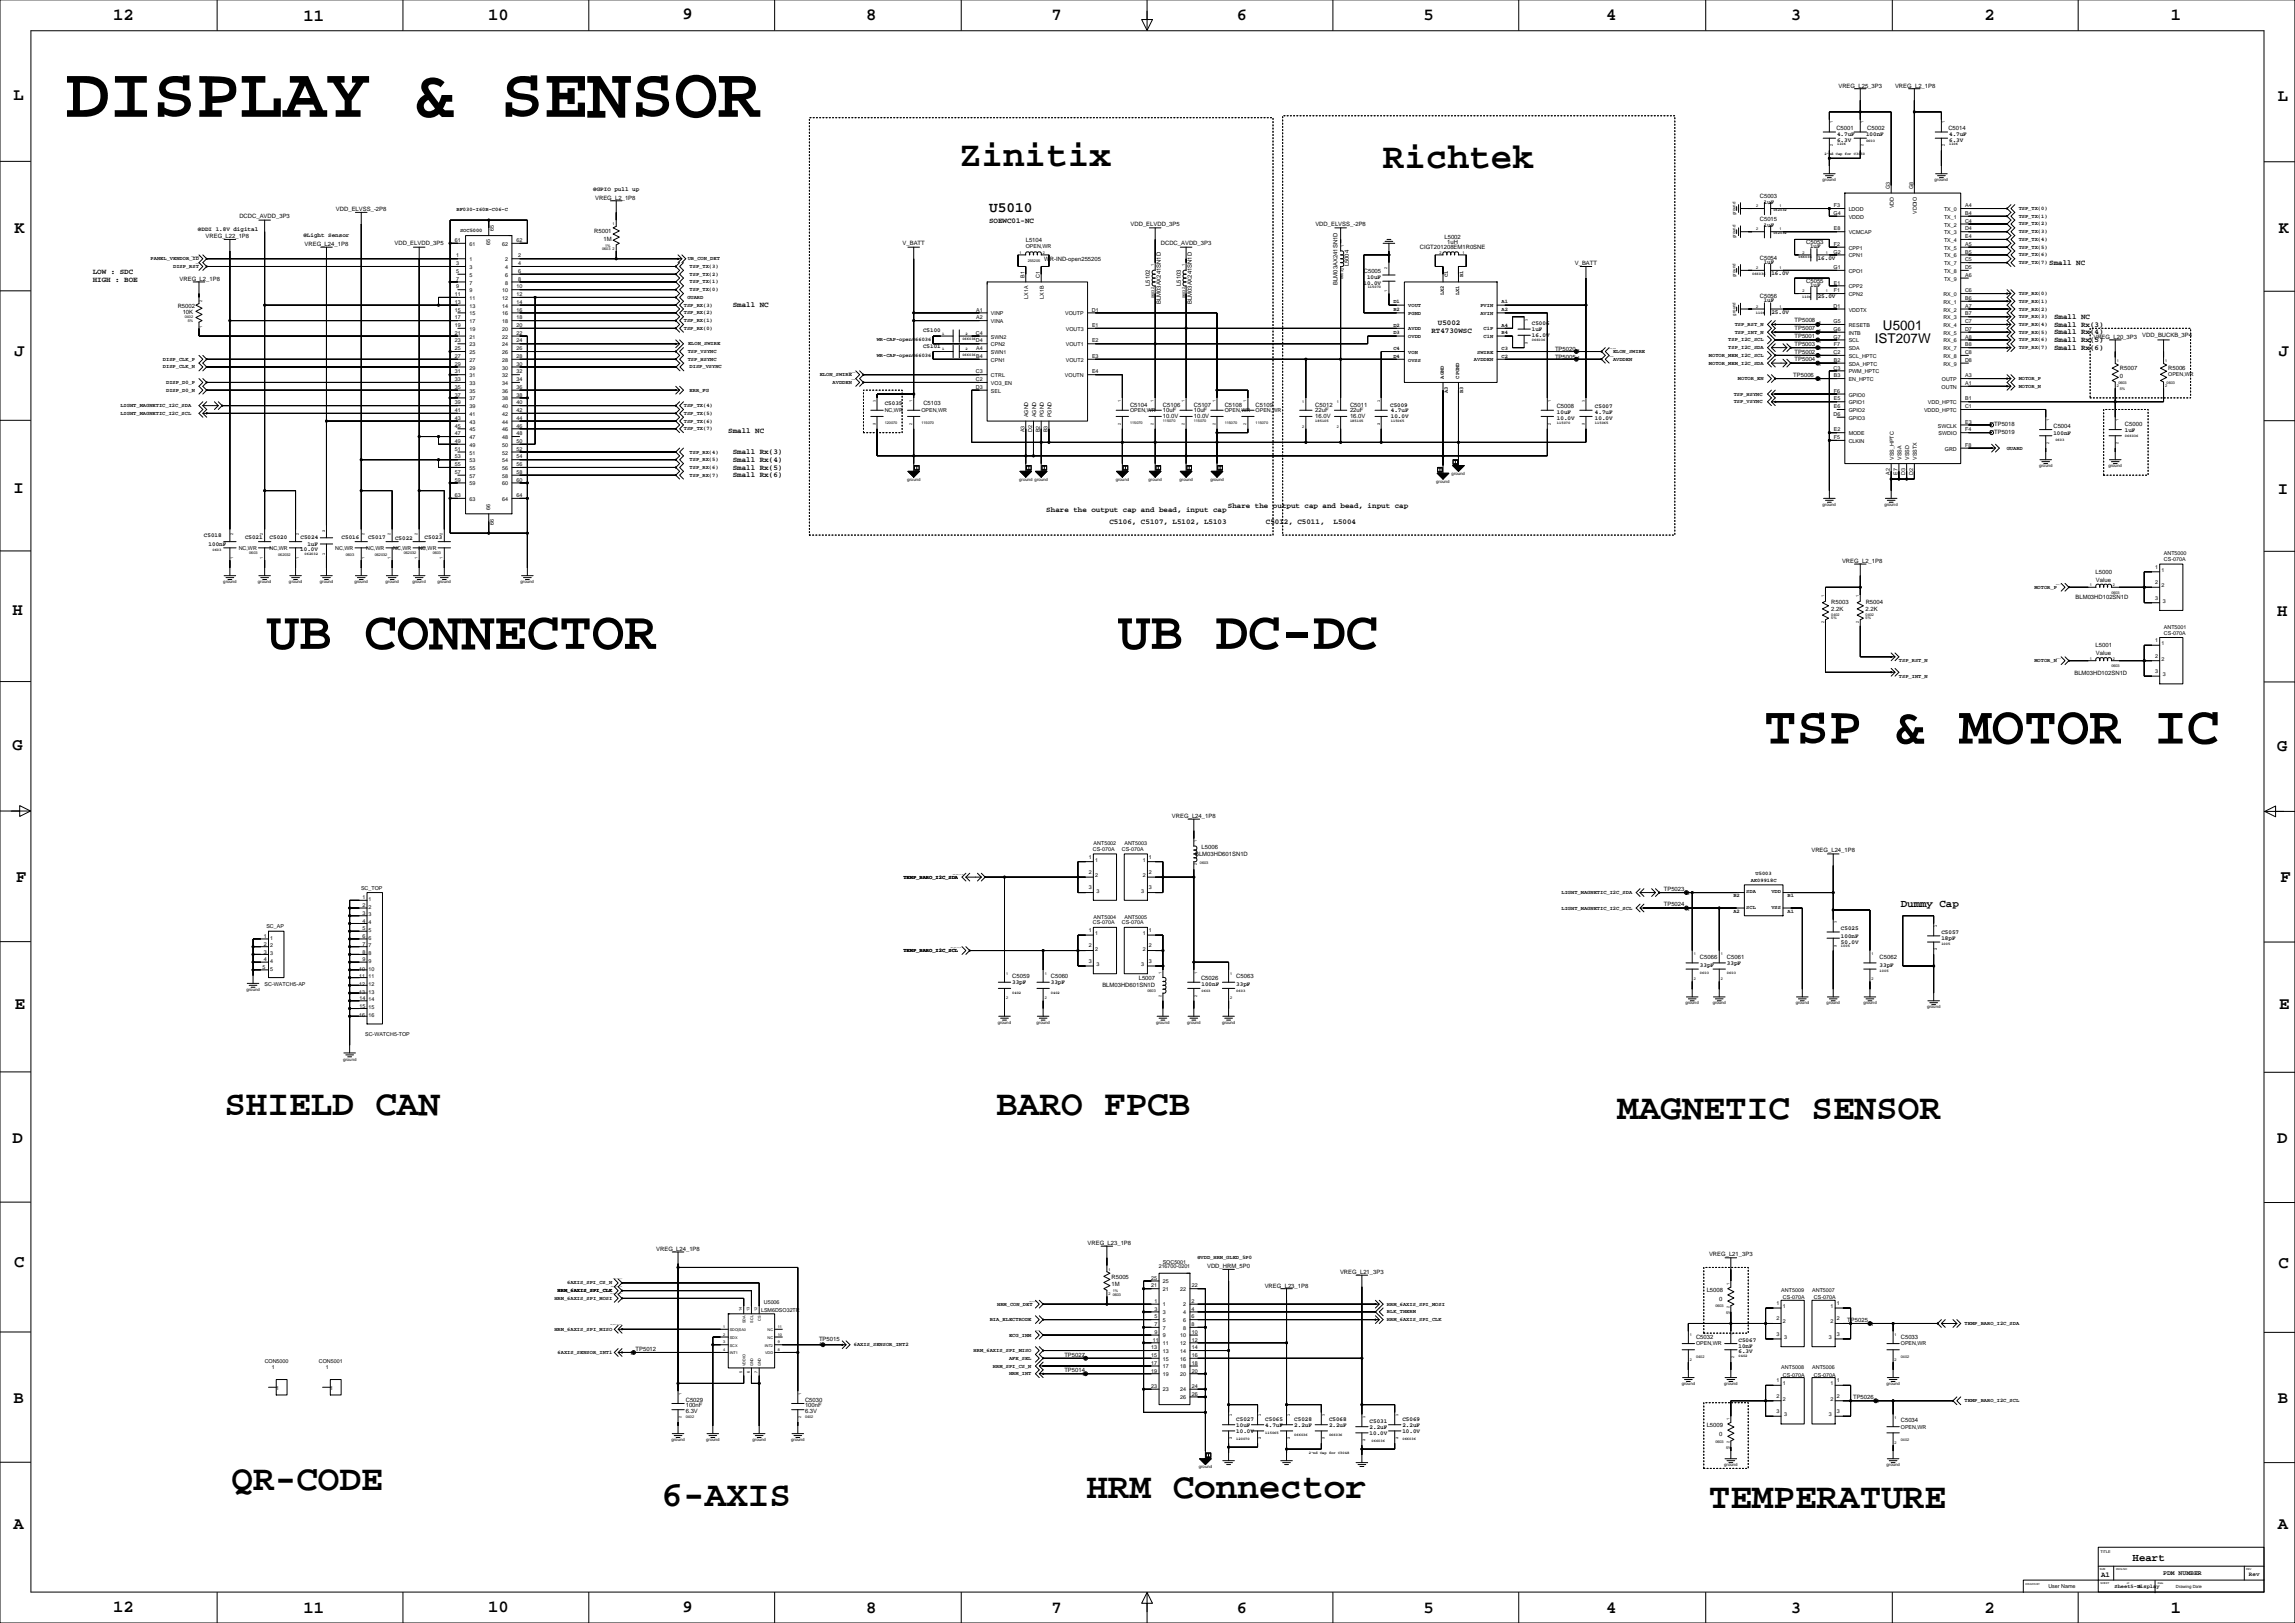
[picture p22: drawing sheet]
<svg xmlns="http://www.w3.org/2000/svg" width="1508mm" height="1066mm" viewBox="0 0 1508 1066" stroke-linecap="round" stroke-linejoin="round" font-family="sans-serif">
<defs><g id="words">
<text font-size="47.6" x="43" y="77">DISPLAY &amp; SENSOR</text>
<g font-size="35.6">
<text x="175" y="426">UB CONNECTOR</text>
<text x="735" y="426">UB DC-DC</text>
<text x="1159" y="489">TSP &amp; MOTOR IC</text>
</g>
<g font-size="23.6">
<text x="631" y="109">Zinitix</text>
<text x="909" y="111">Richtek</text>
<text x="147" y="733">SHIELD CAN</text>
<text x="655" y="733">BARO FPCB</text>
<text x="1063" y="735">MAGNETIC SENSOR</text>
<text x="152" y="979">QR-CODE</text>
<text x="435" y="989">6-AXIS</text>
<text x="714" y="984">HRM Connector</text>
<text x="1123" y="991">TEMPERATURE</text>
</g>
<g font-size="11.3">
<text x="74" y="13">12</text>
<text x="199" y="13">11</text>
<text x="321" y="13">10</text>
<text x="449" y="13">9</text>
<text x="569" y="13">8</text>
<text x="691" y="13">7</text>
<text x="813" y="13">6</text>
<text x="936" y="13">5</text>
<text x="1056" y="13">4</text>
<text x="1177" y="13">3</text>
<text x="1304" y="13">2</text>
<text x="1427" y="13">1</text>
<text x="9" y="66">L</text>
<text x="1497" y="66">L</text>
<text x="10" y="153">K</text>
<text x="1498" y="153">K</text>
<text x="10" y="234">J</text>
<text x="1498" y="234">J</text>
<text x="9" y="324">I</text>
<text x="1497" y="324">I</text>
<text x="8" y="404">H</text>
<text x="1497" y="405">H</text>
<text x="8" y="493">G</text>
<text x="1497" y="493">G</text>
<text x="11" y="580">F</text>
<text x="1499" y="580">F</text>
<text x="10" y="663">E</text>
<text x="1498" y="663">E</text>
<text x="8" y="751">D</text>
<text x="1497" y="751">D</text>
<text x="9" y="833">C</text>
<text x="1498" y="833">C</text>
<text x="9" y="922">B</text>
<text x="1497" y="922">B</text>
<text x="9" y="1005">A</text>
<text x="1497" y="1005">A</text>
<text x="74" y="1059">12</text>
<text x="199" y="1060">11</text>
<text x="321" y="1059">10</text>
<text x="449" y="1059">9</text>
<text x="569" y="1060">8</text>
<text x="691" y="1060">7</text>
<text x="813" y="1060">6</text>
<text x="936" y="1060">5</text>
<text x="1056" y="1060">4</text>
<text x="1177" y="1060">3</text>
<text x="1304" y="1060">2</text>
<text x="1427" y="1060">1</text>
</g>
<text font-size="9.5" x="650" y="139">U5010</text>
<g font-size="8.8">
<text x="1238" y="217">U5001</text>
<text x="1232" y="225">IST207W</text>
</g>
<g font-size="7.1">
<text x="1249" y="596">Dummy Cap</text>
<text x="1402" y="1026">Heart</text>
</g>
<g font-size="4.9">
<text x="650" y="146">SOEWC01-NC</text>
<text x="1347" y="174">Small NC</text>
<text x="61" y="180">LOW : SDC</text>
<text x="61" y="185">HIGH : BOE</text>
<text x="482" y="202">Small NC</text>
<text x="1350" y="210">Small NC</text>
<text x="945" y="214">U5002</text>
<text x="1350" y="215">Small Rx(3)</text>
<text x="941" y="219">RT4730WSC</text>
<text x="1350" y="220">Small Rx(4)</text>
<text x="1350" y="225">Small Rx(5)</text>
<text x="1350" y="230">Small Rx(6)</text>
<text x="479" y="284">Small NC</text>
<text x="482" y="298">Small Rx(3)</text>
<text x="482" y="303">Small Rx(4)</text>
<text x="482" y="309">Small Rx(5)</text>
<text x="482" y="314">Small Rx(6)</text>
<text x="807" y="334">Share the output cap and bead, input cap</text>
<text x="688" y="336">Share the output cap and bead, input cap</text>
<text x="729" y="344">C5106, C5107, L5102, L5103</text>
<text x="832" y="344">C5012, C5011,</text>
<text x="877" y="344">L5004</text>
<text x="1381" y="1036">A1</text>
</g>
<text font-size="4.2" x="1422" y="1035">PDM NUMBER</text>
<g font-size="3.9">
<text x="1208" y="58">VREG_L25_3P3</text>
<text x="1246" y="58">VREG_L2_1P8</text>
<text x="1207" y="86">C5001</text>
<text x="1207" y="89">4.7uF</text>
<text x="1227" y="89">100nF</text>
<text x="1227" y="86">C5002</text>
<text x="1281" y="86">C5014</text>
<text x="1281" y="89">4.7uF</text>
<text x="1207" y="93">6.3V</text>
<text x="1281" y="93">6.3V</text>
<text x="390" y="125">@GPIO pull up</text>
<text x="391" y="131">VREG_L2_1P8</text>
<text x="1157" y="130">C5003</text>
<text x="1159" y="134">1uF</text>
<text x="157" y="143">DCDC_AVDD_3P3</text>
<text x="221" y="138">VDD_ELVSS_-2P8</text>
<text x="743" y="149">VDD_ELVDD_3P5</text>
<text x="865" y="149">VDD_ELVSS_-2P8</text>
<text x="1157" y="145">C5015</text>
<text x="1159" y="149">1uF</text>
<text x="130" y="152">@DDI 1.8V digital</text>
<text x="199" y="156">@Light Sensor</text>
<text x="391" y="153">R5001</text>
<text x="135" y="157">VREG_L22_1P8</text>
<text x="200" y="162">VREG_L24_1P8</text>
<text x="259" y="161">VDD_ELVDD_3P5</text>
<text x="397" y="158">1M</text>
<text x="593" y="161">V_BATT</text>
<text x="674" y="159">L5104</text>
<text x="763" y="161">DCDC_AVDD_3P3</text>
<text x="949" y="157">L5002</text>
<text x="951" y="160">1uH</text>
<text x="1187" y="160">C5053</text>
<text x="933" y="164">CIGT201208EM1R0SNE</text>
<text x="1190" y="163">1uF</text>
<text x="686" y="171">WR-IND-open255205</text>
<text x="1035" y="174">V_BATT</text>
<text x="1157" y="171">C5054</text>
<text x="1159" y="173">1uF</text>
<text x="1195" y="171">16.0V</text>
<text x="887" y="175" transform="rotate(-90 887 175)">L5004</text>
<text x="896" y="179">C5005</text>
<text x="118" y="185">VREG_L2_1P8</text>
<text x="899" y="183">10uF</text>
<text x="1164" y="181">16.0V</text>
<text x="1187" y="186">C5055</text>
<text x="756" y="188" transform="rotate(-90 756 188)">L5102</text>
<text x="776" y="188" transform="rotate(-90 776 188)">L5103</text>
<text x="879" y="187" transform="rotate(-90 879 187)">BLM03AX241SN1D</text>
<text x="896" y="187">10.0V</text>
<text x="1190" y="188">1uF</text>
<text x="1157" y="196">C5056</text>
<text x="1195" y="196">25.0V</text>
<text x="117" y="202">R5002</text>
<text x="763" y="200" transform="rotate(-90 763 200)">BLM03AX241SN1D</text>
<text x="783" y="200" transform="rotate(-90 783 200)">BLM03AX241SN1D</text>
<text x="1159" y="199">1uF</text>
<text x="120" y="206">10K</text>
<text x="1164" y="206">25.0V</text>
<text x="1007" y="214">C5006</text>
<text x="1180" y="211">TP5008</text>
<text x="607" y="218">C5100</text>
<text x="1007" y="221">16.0V</text>
<text x="1007" y="218">1uF</text>
<text x="1180" y="217">TP5007</text>
<text x="1408" y="221">VDD_BUCKB_3P4</text>
<text x="1179" y="222">TP5001</text>
<text x="1179" y="227">TP5003</text>
<text x="1376" y="223">VREG_L20_3P3</text>
<text x="607" y="229">C5101</text>
<text x="1022" y="230">TP5020</text>
<text x="1180" y="232">TP5002</text>
<text x="1022" y="236">TP5005</text>
<text x="1180" y="237">TP5004</text>
<text x="1393" y="243">R5007</text>
<text x="1425" y="243">R5006</text>
<text x="1179" y="248">TP5006</text>
<text x="1393" y="248">0</text>
<text x="582" y="266">C5035</text>
<text x="607" y="266">C5103</text>
<text x="743" y="267">C5104</text>
<text x="764" y="267">C5106</text>
<text x="785" y="267">C5107</text>
<text x="805" y="267">C5108</text>
<text x="825" y="267">C5109</text>
<text x="865" y="267">C5012</text>
<text x="887" y="267">C5011</text>
<text x="914" y="267">C5009</text>
<text x="1023" y="268">C5008</text>
<text x="1048" y="268">C5007</text>
<text x="764" y="275">10.0V</text>
<text x="764" y="271">10uF</text>
<text x="785" y="271">10uF</text>
<text x="785" y="275">10.0V</text>
<text x="865" y="271">22uF</text>
<text x="865" y="275">16.0V</text>
<text x="887" y="271">22uF</text>
<text x="887" y="275">16.0V</text>
<text x="914" y="275">10.0V</text>
<text x="914" y="271">4.7uF</text>
<text x="1023" y="276">10.0V</text>
<text x="1023" y="272">10uF</text>
<text x="1048" y="276">10.0V</text>
<text x="1048" y="272">4.7uF</text>
<text x="1311" y="280">TP5018</text>
<text x="1350" y="281">C5004</text>
<text x="1397" y="280">C5000</text>
<text x="1311" y="285">TP5019</text>
<text x="1350" y="286">100nF</text>
<text x="1397" y="284">1uF</text>
<text x="134" y="353">C5018</text>
<text x="137" y="359">100nF</text>
<text x="161" y="354">C5021</text>
<text x="177" y="354">C5020</text>
<text x="198" y="354">C5024</text>
<text x="202" y="359">1uF</text>
<text x="225" y="354">C5016</text>
<text x="242" y="354">C5017</text>
<text x="260" y="355">C5022</text>
<text x="279" y="354">C5023</text>
<text x="197" y="362">10.0V</text>
<text x="1211" y="370">VREG_L2_1P8</text>
<text x="1377" y="377">L5000</text>
<text x="1378" y="382">Value</text>
<text x="1364" y="394">BLM03HD102SN1D</text>
<text x="1204" y="397">R5003</text>
<text x="1204" y="402">2.2K</text>
<text x="1226" y="402">2.2K</text>
<text x="1226" y="397">R5004</text>
<text x="1377" y="425">L5001</text>
<text x="1378" y="431">Value</text>
<text x="1363" y="443">BLM03HD102SN1D</text>
<text x="770" y="538">VREG_L24_1P8</text>
<text x="790" y="558">L5006</text>
<text x="786" y="562">BLM03HD601SN1D</text>
<text x="1191" y="560">VREG_L24_1P8</text>
<text x="1094" y="585">TP5023</text>
<text x="1094" y="596">TP5024</text>
<text x="1210" y="611">C5025</text>
<text x="1210" y="616">100nF</text>
<text x="1276" y="614">C5057</text>
<text x="1276" y="618">18pF</text>
<text x="1210" y="620">50.0V</text>
<text x="1117" y="630">C5066</text>
<text x="1135" y="630">C5061</text>
<text x="1117" y="635">33pF</text>
<text x="1135" y="634">33pF</text>
<text x="1235" y="635">33pF</text>
<text x="1235" y="630">C5062</text>
<text x="665" y="643">C5059</text>
<text x="665" y="647">33pF</text>
<text x="691" y="643">C5060</text>
<text x="691" y="647">33pF</text>
<text x="748" y="644">L5007</text>
<text x="789" y="644">C5026</text>
<text x="813" y="643">C5063</text>
<text x="725" y="649">BLM03HD601SN1D</text>
<text x="790" y="648">100nF</text>
<text x="813" y="648">33pF</text>
<text x="431" y="822">VREG_L24_1P8</text>
<text x="715" y="818">VREG_L23_1P8</text>
<text x="1123" y="825">VREG_L21_3P3</text>
<text x="793" y="833">VDD_HRM_5P0</text>
<text x="881" y="837">VREG_L21_3P3</text>
<text x="731" y="840">R5005</text>
<text x="731" y="845">1M</text>
<text x="831" y="846">VREG_L23_1P8</text>
<text x="1122" y="849">L5008</text>
<text x="1130" y="855">0</text>
<text x="1214" y="868">TP5025</text>
<text x="538" y="881">TP5015</text>
<text x="1115" y="880">C5032</text>
<text x="1143" y="882">C5067</text>
<text x="1249" y="880">C5033</text>
<text x="418" y="888">TP5012</text>
<text x="1143" y="885">10nF</text>
<text x="700" y="891">TP5027</text>
<text x="1143" y="889">6.3V</text>
<text x="700" y="902">TP5014</text>
<text x="451" y="921">C5029</text>
<text x="529" y="921">C5030</text>
<text x="1218" y="919">TP5026</text>
<text x="451" y="929">6.3V</text>
<text x="451" y="925">100nF</text>
<text x="529" y="925">100nF</text>
<text x="529" y="929">6.3V</text>
<text x="813" y="934">C5027</text>
<text x="832" y="934">C5065</text>
<text x="851" y="934">C5028</text>
<text x="874" y="934">C5068</text>
<text x="900" y="935">C5031</text>
<text x="922" y="934">C5069</text>
<text x="1249" y="935">C5034</text>
<text x="813" y="941">10.0V</text>
<text x="813" y="938">10uF</text>
<text x="832" y="938">4.7uF</text>
<text x="851" y="938">2.2uF</text>
<text x="874" y="938">2.2uF</text>
<text x="900" y="939">2.2uF</text>
<text x="922" y="941">10.0V</text>
<text x="922" y="938">2.2uF</text>
<text x="1122" y="938">L5009</text>
<text x="900" y="943">10.0V</text>
<text x="1130" y="944">0</text>
<text x="1478" y="1036">Rev</text>
</g>
<g font-size="3.5">
<text x="1242" y="124" transform="rotate(-90 1242 124)">G3</text>
<text x="1257" y="124" transform="rotate(-90 1257 124)">G8</text>
<text x="1205" y="136">F3</text>
<text x="1245" y="137" transform="rotate(-90 1245 137)">VDD</text>
<text x="1292" y="136">A4</text>
<text x="300" y="139">BF030-I60B-C06-C</text>
<text x="1205" y="141">G4</text>
<text x="1215" y="144">VDDD</text>
<text x="1215" y="139">LDOD</text>
<text x="1260" y="141" transform="rotate(-90 1260 141)">VDDIO</text>
<text x="1278" y="139">TX_0</text>
<text x="1278" y="144">TX_1</text>
<text x="1292" y="141">B4</text>
<text x="1327" y="138">TSP_TX(0)</text>
<text x="1327" y="143">TSP_TX(1)</text>
<text x="1278" y="149">TX_2</text>
<text x="1292" y="146">C4</text>
<text x="1327" y="148">TSP_TX(2)</text>
<text x="302" y="152">SOC5000</text>
<text x="325" y="152" transform="rotate(-90 325 152)">65</text>
<text x="1205" y="151">E8</text>
<text x="1215" y="154">VCMCAP</text>
<text x="1278" y="154">TX_3</text>
<text x="1292" y="151">D4</text>
<text x="1327" y="153">TSP_TX(3)</text>
<text x="299" y="159">61</text>
<text x="309" y="162">61</text>
<text x="322" y="161" transform="rotate(-90 322 161)">65</text>
<text x="330" y="162">62</text>
<text x="340" y="159">62</text>
<text x="1205" y="162">F2</text>
<text x="1278" y="159">TX_4</text>
<text x="1292" y="162">A5</text>
<text x="1292" y="156">E4</text>
<text x="1327" y="158">TSP_TX(4)</text>
<text x="674" y="163">OPEN,WR</text>
<text x="1205" y="167">G2</text>
<text x="1215" y="164">CPP1</text>
<text x="1278" y="164">TX_5</text>
<text x="1292" y="167">B5</text>
<text x="1327" y="163">TSP_TX(5)</text>
<text x="99" y="171">PANEL_VENDOR_ID</text>
<text x="300" y="169">1</text>
<text x="309" y="172">1</text>
<text x="332" y="172">2</text>
<text x="341" y="169">2</text>
<text x="452" y="171">UB_CON_DET</text>
<text x="1215" y="169">CPN1</text>
<text x="1278" y="169">TX_6</text>
<text x="1292" y="172">C5</text>
<text x="1327" y="168">TSP_TX(6)</text>
<text x="1327" y="174">TSP_TX(7)</text>
<text x="114" y="176">DISP_RST</text>
<text x="300" y="179">5</text>
<text x="300" y="174">3</text>
<text x="309" y="177">3</text>
<text x="332" y="177">4</text>
<text x="341" y="174">4</text>
<text x="341" y="179">6</text>
<text x="453" y="176">TSP_TX(3)</text>
<text x="1205" y="177">G1</text>
<text x="1215" y="179">CPO1</text>
<text x="1278" y="174">TX_7</text>
<text x="1278" y="179">TX_8</text>
<text x="1292" y="177">D5</text>
<text x="300" y="184">7</text>
<text x="309" y="182">5</text>
<text x="332" y="182">6</text>
<text x="341" y="184">8</text>
<text x="453" y="181">TSP_TX(2)</text>
<text x="673" y="182" transform="rotate(-90 673 182)">B1</text>
<text x="684" y="182" transform="rotate(-90 684 182)">C1</text>
<text x="952" y="182" transform="rotate(-90 952 182)">C1</text>
<text x="962" y="182" transform="rotate(-90 962 182)">B1</text>
<text x="1278" y="184">TX_9</text>
<text x="1292" y="182">A6</text>
<text x="300" y="189">9</text>
<text x="309" y="187">7</text>
<text x="332" y="187">8</text>
<text x="340" y="189">10</text>
<text x="453" y="191">TSP_TX(0)</text>
<text x="453" y="186">TSP_TX(1)</text>
<text x="1205" y="187">E1</text>
<text x="1215" y="189">CPP2</text>
<text x="299" y="195">11</text>
<text x="309" y="192">9</text>
<text x="309" y="197">11</text>
<text x="330" y="192">10</text>
<text x="330" y="197">12</text>
<text x="340" y="195">12</text>
<text x="452" y="196">GUARD</text>
<text x="676" y="196" transform="rotate(-90 676 196)">LX1A</text>
<text x="686" y="196" transform="rotate(-90 686 196)">LX1B</text>
<text x="949" y="194" transform="rotate(-90 949 194)">LX2</text>
<text x="959" y="194" transform="rotate(-90 959 194)">LX1</text>
<text x="1205" y="192">F1</text>
<text x="1215" y="195">CPN2</text>
<text x="1277" y="195">RX_0</text>
<text x="1292" y="192">C6</text>
<text x="1292" y="197">B6</text>
<text x="1327" y="194">TSP_RX(0)</text>
<text x="299" y="200">13</text>
<text x="309" y="202">13</text>
<text x="330" y="202">14</text>
<text x="340" y="200">14</text>
<text x="449" y="201">TSP_RX(3)</text>
<text x="916" y="199">D1</text>
<text x="926" y="202">VOUT</text>
<text x="973" y="202">PVIN</text>
<text x="987" y="199">A1</text>
<text x="1205" y="202">D1</text>
<text x="1277" y="200">RX_1</text>
<text x="1292" y="202">A7</text>
<text x="1327" y="199">TSP_RX(1)</text>
<text x="299" y="210">17</text>
<text x="299" y="205">15</text>
<text x="309" y="207">15</text>
<text x="330" y="207">16</text>
<text x="340" y="210">18</text>
<text x="340" y="205">16</text>
<text x="449" y="207">TSP_RX(2)</text>
<text x="642" y="210">A2</text>
<text x="642" y="205">A1</text>
<text x="651" y="207">VINP</text>
<text x="700" y="207">VOUTP</text>
<text x="718" y="205">D1</text>
<text x="916" y="204">B2</text>
<text x="926" y="207">PGND</text>
<text x="973" y="207">AVIN</text>
<text x="987" y="204">A2</text>
<text x="1215" y="205">VDDTX</text>
<text x="1277" y="205">RX_2</text>
<text x="1277" y="210">RX_3</text>
<text x="1292" y="207">B7</text>
<text x="1327" y="204">TSP_RX(2)</text>
<text x="1327" y="209">TSP_RX(3)</text>
<text x="299" y="215">19</text>
<text x="309" y="212">17</text>
<text x="330" y="212">18</text>
<text x="340" y="215">20</text>
<text x="449" y="212">TSP_RX(1)</text>
<text x="651" y="212">VINA</text>
<text x="718" y="215">E1</text>
<text x="916" y="215">D2</text>
<text x="987" y="215">A4</text>
<text x="1140" y="214">TSP_RST_N</text>
<text x="1195" y="214">1</text>
<text x="1205" y="212">G5</text>
<text x="1215" y="215">RESETB</text>
<text x="1277" y="215">RX_4</text>
<text x="1292" y="212">C7</text>
<text x="1327" y="214">TSP_RX(4)</text>
<text x="299" y="220">21</text>
<text x="309" y="217">19</text>
<text x="330" y="217">20</text>
<text x="340" y="220">22</text>
<text x="449" y="217">TSP_RX(0)</text>
<text x="641" y="220">C4</text>
<text x="701" y="217">VOUT3</text>
<text x="916" y="220">D3</text>
<text x="926" y="217">AVDD</text>
<text x="975" y="217">C1P</text>
<text x="987" y="220">B4</text>
<text x="1140" y="219">TSP_INT_N</text>
<text x="1195" y="219">1</text>
<text x="1205" y="217">G6</text>
<text x="1215" y="220">INTB</text>
<text x="1277" y="220">RX_5</text>
<text x="1292" y="217">D7</text>
<text x="1327" y="219">TSP_RX(5)</text>
<text x="299" y="225">23</text>
<text x="309" y="223">21</text>
<text x="309" y="228">23</text>
<text x="330" y="223">22</text>
<text x="330" y="228">24</text>
<text x="340" y="225">24</text>
<text x="452" y="227">ELON_SWIRE</text>
<text x="576" y="224">WR-CAP-open066036</text>
<text x="641" y="225">D4</text>
<text x="651" y="223">SWN2</text>
<text x="651" y="228">CPN2</text>
<text x="701" y="228">VOUT1</text>
<text x="718" y="225">E2</text>
<text x="926" y="222">OVDD</text>
<text x="975" y="222">C1N</text>
<text x="1136" y="224">TSP_I2C_SCL</text>
<text x="1195" y="225">1</text>
<text x="1205" y="223">G7</text>
<text x="1205" y="228">F7</text>
<text x="1215" y="225">SCL</text>
<text x="1277" y="225">RX_6</text>
<text x="1292" y="228">B8</text>
<text x="1292" y="223">A8</text>
<text x="1327" y="224">TSP_RX(6)</text>
<text x="299" y="230">25</text>
<text x="309" y="233">25</text>
<text x="330" y="233">26</text>
<text x="340" y="230">26</text>
<text x="452" y="232">TSP_VSYNC</text>
<text x="642" y="230">A4</text>
<text x="651" y="233">SWN1</text>
<text x="916" y="230">C4</text>
<text x="926" y="232">VON</text>
<text x="971" y="232">SWIRE</text>
<text x="987" y="230">C3</text>
<text x="1037" y="232">1</text>
<text x="1060" y="232">ELON_SWIRE</text>
<text x="1136" y="229">TSP_I2C_SDA</text>
<text x="1195" y="230">1</text>
<text x="1205" y="233">C2</text>
<text x="1215" y="230">SDA</text>
<text x="1277" y="230">RX_7</text>
<text x="1292" y="233">C8</text>
<text x="1327" y="229">TSP_RX(7)</text>
<text x="107" y="237">DISP_CLK_P</text>
<text x="299" y="235">27</text>
<text x="309" y="238">27</text>
<text x="330" y="238">28</text>
<text x="340" y="235">28</text>
<text x="452" y="237">TSP_HSYNC</text>
<text x="576" y="235">WR-CAP-open066036</text>
<text x="642" y="235">B4</text>
<text x="651" y="238">CPN1</text>
<text x="701" y="238">VOUT2</text>
<text x="718" y="235">E3</text>
<text x="916" y="235">D4</text>
<text x="926" y="238">OVSS</text>
<text x="969" y="237">AVDDEN</text>
<text x="987" y="235">C2</text>
<text x="1037" y="237">1</text>
<text x="1060" y="237">AVDDEN</text>
<text x="1123" y="235">MOTOR_MEM_I2C_SCL</text>
<text x="1123" y="240">MOTOR_MEM_I2C_SDA</text>
<text x="1195" y="235">1</text>
<text x="1205" y="238">B2</text>
<text x="1215" y="235">SCL_HPTC</text>
<text x="1277" y="235">RX_8</text>
<text x="1292" y="238">D8</text>
<text x="107" y="242">DISP_CLK_N</text>
<text x="299" y="245">31</text>
<text x="299" y="240">29</text>
<text x="309" y="243">29</text>
<text x="330" y="243">30</text>
<text x="340" y="245">32</text>
<text x="340" y="240">30</text>
<text x="453" y="242">DISP_VSYNC</text>
<text x="641" y="245">C3</text>
<text x="718" y="245">E4</text>
<text x="1195" y="240">1</text>
<text x="1205" y="243">C3</text>
<text x="1215" y="245">PWM_HPTC</text>
<text x="1215" y="240">SDA_HPTC</text>
<text x="1277" y="240">RX_9</text>
<text x="299" y="250">33</text>
<text x="309" y="248">31</text>
<text x="330" y="248">32</text>
<text x="340" y="250">34</text>
<text x="539" y="247">ELON_SWIRE</text>
<text x="641" y="250">C2</text>
<text x="651" y="248">CTRL</text>
<text x="700" y="248">VOUTN</text>
<text x="949" y="249" transform="rotate(-90 949 249)">AGND</text>
<text x="959" y="249" transform="rotate(-90 959 249)">CPGND</text>
<text x="1142" y="250">MOTOR_EN</text>
<text x="1195" y="250">1</text>
<text x="1205" y="248">B3</text>
<text x="1215" y="250">EN_HPTC</text>
<text x="1276" y="250">OUTP</text>
<text x="1292" y="248">A3</text>
<text x="1327" y="250">MOTOR_P</text>
<text x="1425" y="247">OPEN,WR</text>
<text x="109" y="252">DISP_D0_P</text>
<text x="109" y="257">DISP_D0_N</text>
<text x="299" y="256">35</text>
<text x="309" y="253">33</text>
<text x="330" y="253">34</text>
<text x="340" y="256">36</text>
<text x="453" y="257">ERR_FG</text>
<text x="547" y="252">AVDDEN</text>
<text x="641" y="256">D3</text>
<text x="651" y="253">VO3_EN</text>
<text x="1276" y="256">OUTN</text>
<text x="1292" y="253">A1</text>
<text x="1327" y="255">MOTOR_N</text>
<text x="299" y="261">37</text>
<text x="309" y="258">35</text>
<text x="309" y="263">37</text>
<text x="330" y="258">36</text>
<text x="330" y="263">38</text>
<text x="340" y="261">38</text>
<text x="651" y="258">SEL</text>
<text x="952" y="258" transform="rotate(-90 952 258)">A3</text>
<text x="962" y="258" transform="rotate(-90 962 258)">B3</text>
<text x="1140" y="260">TSP_HSYNC</text>
<text x="1205" y="263">E5</text>
<text x="1205" y="258">F6</text>
<text x="1215" y="261">GPIO0</text>
<text x="1292" y="263">B1</text>
<text x="79" y="268">LIGHT_MAGNETIC_I2C_SDA</text>
<text x="299" y="266">39</text>
<text x="309" y="268">39</text>
<text x="330" y="268">40</text>
<text x="340" y="266">40</text>
<text x="449" y="268">TSP_TX(4)</text>
<text x="1140" y="265">TSP_VSYNC</text>
<text x="1205" y="268">E6</text>
<text x="1215" y="266">GPIO1</text>
<text x="1267" y="266">VDD_HPTC</text>
<text x="1292" y="268">C1</text>
<text x="79" y="273">LIGHT_MAGNETIC_I2C_SCL</text>
<text x="299" y="276">43</text>
<text x="299" y="271">41</text>
<text x="309" y="273">41</text>
<text x="330" y="273">42</text>
<text x="340" y="276">44</text>
<text x="340" y="271">42</text>
<text x="449" y="273">TSP_TX(5)</text>
<text x="582" y="271">NC,WR</text>
<text x="606" y="271">OPEN,WR</text>
<text x="676" y="274" transform="rotate(-90 676 274)">AGND</text>
<text x="681" y="274" transform="rotate(-90 681 274)">AGND</text>
<text x="686" y="274" transform="rotate(-90 686 274)">PGND</text>
<text x="691" y="274" transform="rotate(-90 691 274)">PGND</text>
<text x="743" y="271">OPEN,WR</text>
<text x="805" y="271">OPEN,WR</text>
<text x="825" y="271">OPEN,WR</text>
<text x="1205" y="273">D6</text>
<text x="1215" y="271">GPIO2</text>
<text x="1215" y="276">GPIO3</text>
<text x="1265" y="271">VDDD_HPTC</text>
<text x="299" y="281">45</text>
<text x="309" y="278">43</text>
<text x="330" y="278">44</text>
<text x="340" y="281">46</text>
<text x="449" y="278">TSP_TX(6)</text>
<text x="1274" y="281">SWCLK</text>
<text x="1292" y="278">E3</text>
<text x="1311" y="279" transform="rotate(-90 1311 279)">1</text>
<text x="299" y="286">47</text>
<text x="309" y="283">45</text>
<text x="330" y="283">46</text>
<text x="340" y="286">48</text>
<text x="449" y="283">TSP_TX(7)</text>
<text x="673" y="284" transform="rotate(-90 673 284)">A3</text>
<text x="678" y="284" transform="rotate(-90 678 284)">D2</text>
<text x="684" y="284" transform="rotate(-90 684 284)">B2</text>
<text x="689" y="284" transform="rotate(-90 689 284)">B3</text>
<text x="1205" y="283">E2</text>
<text x="1215" y="286">MODE</text>
<text x="1274" y="286">SWDIO</text>
<text x="1292" y="283">F4</text>
<text x="1311" y="284" transform="rotate(-90 1311 284)">1</text>
<text x="299" y="291">49</text>
<text x="309" y="289">47</text>
<text x="309" y="294">49</text>
<text x="330" y="289">48</text>
<text x="330" y="294">50</text>
<text x="340" y="291">50</text>
<text x="1205" y="289">F5</text>
<text x="1215" y="291">CLKIN</text>
<text x="1292" y="294">F8</text>
<text x="299" y="296">51</text>
<text x="309" y="299">51</text>
<text x="330" y="299">52</text>
<text x="340" y="296">52</text>
<text x="453" y="298">TSP_RX(4)</text>
<text x="1278" y="296">GRD</text>
<text x="1319" y="295">GUARD</text>
<text x="299" y="301">53</text>
<text x="309" y="304">53</text>
<text x="330" y="304">54</text>
<text x="340" y="301">54</text>
<text x="453" y="303">TSP_RX(5)</text>
<text x="1245" y="302" transform="rotate(-90 1245 302)">VSS_HPTC</text>
<text x="1250" y="302" transform="rotate(-90 1250 302)">VSSA</text>
<text x="1255" y="302" transform="rotate(-90 1255 302)">VSSD</text>
<text x="1260" y="302" transform="rotate(-90 1260 302)">VSSTX</text>
<text x="299" y="306">55</text>
<text x="299" y="311">57</text>
<text x="309" y="309">55</text>
<text x="330" y="309">56</text>
<text x="340" y="311">58</text>
<text x="340" y="306">56</text>
<text x="453" y="308">TSP_RX(6)</text>
<text x="1242" y="312" transform="rotate(-90 1242 312)">A2</text>
<text x="1247" y="312" transform="rotate(-90 1247 312)">E7</text>
<text x="1252" y="312" transform="rotate(-90 1252 312)">D3</text>
<text x="1257" y="312" transform="rotate(-90 1257 312)">D2</text>
<text x="299" y="316">59</text>
<text x="309" y="314">57</text>
<text x="330" y="314">58</text>
<text x="340" y="316">60</text>
<text x="453" y="313">TSP_RX(7)</text>
<text x="309" y="319">59</text>
<text x="330" y="319">60</text>
<text x="299" y="327">63</text>
<text x="309" y="329">63</text>
<text x="330" y="329">64</text>
<text x="340" y="327">64</text>
<text x="322" y="335" transform="rotate(-90 322 335)">66</text>
<text x="325" y="345" transform="rotate(-90 325 345)">66</text>
<text x="157" y="361">NC,WR</text>
<text x="177" y="361">NC,WR</text>
<text x="220" y="361">NC,WR</text>
<text x="241" y="361">NC,WR</text>
<text x="258" y="361">NC,WR</text>
<text x="275" y="361">NC,WR</text>
<text x="1422" y="365">ANT5000</text>
<text x="1422" y="369">CS-070A</text>
<text x="1417" y="374">1</text>
<text x="1421" y="376">1</text>
<text x="1417" y="384">2</text>
<text x="1337" y="387">MOTOR_P</text>
<text x="1421" y="386">2</text>
<text x="1417" y="394">3</text>
<text x="1422" y="396">3</text>
<text x="1422" y="413">ANT5001</text>
<text x="1422" y="417">CS-070A</text>
<text x="1417" y="422">1</text>
<text x="1421" y="424">1</text>
<text x="1248" y="435">TSP_RST_N</text>
<text x="1337" y="435">MOTOR_N</text>
<text x="1417" y="432">2</text>
<text x="1421" y="434">2</text>
<text x="1417" y="442">3</text>
<text x="1248" y="445">TSP_INT_N</text>
<text x="1422" y="444">3</text>
<text x="719" y="555">ANT5002</text>
<text x="739" y="555">ANT5003</text>
<text x="718" y="559">CS-070A</text>
<text x="737" y="559">CS-070A</text>
<text x="716" y="564">1</text>
<text x="720" y="566">1</text>
<text x="751" y="566">1</text>
<text x="755" y="564">1</text>
<text x="716" y="574">2</text>
<text x="755" y="574">2</text>
<text x="1154" y="575">U5003</text>
<text x="594" y="577">TEMP_BARO_I2C_SDA</text>
<text x="720" y="576">2</text>
<text x="751" y="576">2</text>
<text x="1151" y="580">AK09918C</text>
<text x="237" y="585">SC_TOP</text>
<text x="716" y="584">3</text>
<text x="721" y="586">3</text>
<text x="750" y="586">3</text>
<text x="755" y="584">3</text>
<text x="1026" y="587">LIGHT_MAGNETIC_I2C_SDA</text>
<text x="1148" y="587">SDA</text>
<text x="1164" y="587">VDD</text>
<text x="238" y="591">1</text>
<text x="242" y="592">1</text>
<text x="1109" y="588">1</text>
<text x="1139" y="590">B2</text>
<text x="1175" y="590">B1</text>
<text x="238" y="596">2</text>
<text x="242" y="597">2</text>
<text x="1026" y="598">LIGHT_MAGNETIC_I2C_SCL</text>
<text x="1109" y="598">1</text>
<text x="1139" y="600">A2</text>
<text x="1148" y="597">SCL</text>
<text x="1164" y="597">VSS</text>
<text x="1175" y="600">A1</text>
<text x="238" y="601">3</text>
<text x="242" y="602">3</text>
<text x="719" y="604">ANT5004</text>
<text x="739" y="604">ANT5005</text>
<text x="175" y="610">SC_AP</text>
<text x="238" y="611">5</text>
<text x="238" y="606">4</text>
<text x="242" y="607">4</text>
<text x="718" y="607">CS-070A</text>
<text x="737" y="607">CS-070A</text>
<text x="173" y="616">1</text>
<text x="178" y="617">1</text>
<text x="238" y="616">6</text>
<text x="242" y="612">5</text>
<text x="242" y="617">6</text>
<text x="716" y="612">1</text>
<text x="720" y="614">1</text>
<text x="751" y="614">1</text>
<text x="755" y="612">1</text>
<text x="173" y="621">2</text>
<text x="178" y="622">2</text>
<text x="238" y="621">7</text>
<text x="242" y="622">7</text>
<text x="716" y="623">2</text>
<text x="755" y="623">2</text>
<text x="173" y="627">3</text>
<text x="178" y="628">3</text>
<text x="238" y="627">8</text>
<text x="242" y="628">8</text>
<text x="594" y="626">TEMP_BARO_I2C_SCL</text>
<text x="720" y="625">2</text>
<text x="751" y="625">2</text>
<text x="173" y="632">4</text>
<text x="178" y="633">4</text>
<text x="238" y="632">9</text>
<text x="242" y="633">9</text>
<text x="716" y="633">3</text>
<text x="721" y="635">3</text>
<text x="750" y="635">3</text>
<text x="755" y="633">3</text>
<text x="172" y="637">5</text>
<text x="178" y="638">5</text>
<text x="236" y="638">10</text>
<text x="242" y="638">10</text>
<text x="174" y="648">SC-WATCH5-AP</text>
<text x="236" y="643">11</text>
<text x="236" y="648">12</text>
<text x="242" y="643">11</text>
<text x="242" y="648">12</text>
<text x="236" y="653">13</text>
<text x="242" y="653">13</text>
<text x="236" y="657">14</text>
<text x="242" y="658">14</text>
<text x="236" y="662">15</text>
<text x="242" y="663">15</text>
<text x="236" y="668">16</text>
<text x="242" y="668">16</text>
<text x="240" y="681">SC-WATCH5-TOP</text>
<text x="787" y="827">@VDD_HRM_GLED_5P0</text>
<text x="762" y="833">216700-0201</text>
<text x="764" y="830">SOC5001</text>
<text x="373" y="844">6AXIS_SPI_CS_N</text>
<text x="757" y="841">25</text>
<text x="757" y="846">21</text>
<text x="764" y="843">25</text>
<text x="783" y="846">22</text>
<text x="367" y="849">HRM_6AXIS_SPI_CLK</text>
<text x="764" y="848">21</text>
<text x="776" y="848">22</text>
<text x="1171" y="849">ANT5009</text>
<text x="1191" y="849">ANT5007</text>
<text x="364" y="854">HRM_6AXIS_SPI_MOSI</text>
<text x="502" y="857">U5006</text>
<text x="655" y="858">HRM_CON_DET</text>
<text x="759" y="856">1</text>
<text x="783" y="856">2</text>
<text x="912" y="858">HRM_6AXIS_SPI_MOSI</text>
<text x="1168" y="857">1</text>
<text x="1172" y="854">CS-070A</text>
<text x="1192" y="854">CS-070A</text>
<text x="1207" y="857">1</text>
<text x="500" y="862">LSM6DSO32TR</text>
<text x="759" y="861">3</text>
<text x="764" y="858">1</text>
<text x="764" y="864">3</text>
<text x="778" y="858">2</text>
<text x="778" y="864">4</text>
<text x="783" y="861">4</text>
<text x="912" y="863">BLK_THERM</text>
<text x="1172" y="859">1</text>
<text x="1203" y="859">1</text>
<text x="651" y="868">BIA_ELECTRODE</text>
<text x="759" y="866">5</text>
<text x="764" y="869">5</text>
<text x="778" y="869">6</text>
<text x="783" y="866">6</text>
<text x="912" y="868">HRM_6AXIS_SPI_CLK</text>
<text x="1168" y="868">2</text>
<text x="1172" y="870">2</text>
<text x="1203" y="870">2</text>
<text x="1207" y="868">2</text>
<text x="364" y="874">HRM_6AXIS_SPI_MISO</text>
<text x="759" y="871">7</text>
<text x="764" y="874">7</text>
<text x="778" y="874">8</text>
<text x="783" y="871">8</text>
<text x="1230" y="871">1</text>
<text x="1291" y="871">TEMP_BARO_I2C_SDA</text>
<text x="663" y="878">ECG_INM</text>
<text x="758" y="882">11</text>
<text x="759" y="876">9</text>
<text x="764" y="879">9</text>
<text x="776" y="879">10</text>
<text x="783" y="876">10</text>
<text x="783" y="882">12</text>
<text x="1168" y="878">3</text>
<text x="1173" y="880">3</text>
<text x="1202" y="880">3</text>
<text x="1207" y="878">3</text>
<text x="538" y="884">1</text>
<text x="561" y="885">6AXIS_SENSOR_INT2</text>
<text x="757" y="887">13</text>
<text x="764" y="884">11</text>
<text x="776" y="884">12</text>
<text x="783" y="887">14</text>
<text x="1115" y="884">OPEN,WR</text>
<text x="1249" y="884">OPEN,WR</text>
<text x="367" y="890">6AXIS_SENSOR_INT1</text>
<text x="414" y="890">1</text>
<text x="640" y="888">HRM_6AXIS_SPI_MISO</text>
<text x="663" y="893">AFE_SEL</text>
<text x="711" y="893">1</text>
<text x="757" y="892">15</text>
<text x="764" y="894">15</text>
<text x="764" y="889">13</text>
<text x="776" y="894">16</text>
<text x="776" y="889">14</text>
<text x="783" y="892">16</text>
<text x="174" y="896">CON5000</text>
<text x="179" y="899">1</text>
<text x="210" y="896">CON5001</text>
<text x="214" y="899">1</text>
<text x="653" y="899">HRM_SPI_CS_N</text>
<text x="757" y="897">17</text>
<text x="764" y="899">17</text>
<text x="776" y="899">18</text>
<text x="783" y="897">18</text>
<text x="1171" y="899">ANT5008</text>
<text x="1191" y="899">ANT5006</text>
<text x="663" y="904">HRM_INT</text>
<text x="711" y="904">1</text>
<text x="757" y="902">19</text>
<text x="764" y="904">19</text>
<text x="776" y="904">20</text>
<text x="783" y="902">20</text>
<text x="1172" y="905">CS-070A</text>
<text x="1192" y="905">CS-070A</text>
<text x="1168" y="908">1</text>
<text x="1172" y="910">1</text>
<text x="1203" y="910">1</text>
<text x="1207" y="908">1</text>
<text x="182" y="913">1</text>
<text x="217" y="913">1</text>
<text x="757" y="912">23</text>
<text x="764" y="914">23</text>
<text x="776" y="914">24</text>
<text x="783" y="912">24</text>
<text x="783" y="917">26</text>
<text x="776" y="919">26</text>
<text x="1168" y="918">2</text>
<text x="1172" y="920">2</text>
<text x="1203" y="920">2</text>
<text x="1207" y="918">2</text>
<text x="1233" y="922">1</text>
<text x="1291" y="921">TEMP_BARO_I2C_SCL</text>
<text x="1168" y="929">3</text>
<text x="1207" y="929">3</text>
<text x="1173" y="931">3</text>
<text x="1202" y="931">3</text>
<text x="1249" y="939">OPEN,WR</text>
<text x="1346" y="1043">User Name</text>
<text x="1390" y="1044">Sheet5-Display</text>
<text x="1405" y="1044">6</text>
</g>
<g font-size="2.8">
<text x="1198" y="119">ground</text>
<text x="1272" y="119">ground</text>
<text x="1141" y="141" transform="rotate(-90 1141 141)">ground</text>
<text x="1141" y="157" transform="rotate(-90 1141 157)">ground</text>
<text x="1141" y="182" transform="rotate(-90 1141 182)">ground</text>
<text x="1141" y="207" transform="rotate(-90 1141 207)">ground</text>
<text x="1340" y="307">ground</text>
<text x="1386" y="307">ground</text>
<text x="596" y="316">ground</text>
<text x="670" y="316">ground ground</text>
<text x="733" y="316">ground</text>
<text x="755" y="316">ground</text>
<text x="775" y="316">ground</text>
<text x="796" y="316">ground</text>
<text x="944" y="317">ground</text>
<text x="954" y="312">ground</text>
<text x="1198" y="332">ground</text>
<text x="1239" y="332">ground</text>
<text x="147" y="383">ground</text>
<text x="169" y="383">ground</text>
<text x="190" y="383">ground</text>
<text x="210" y="383">ground</text>
<text x="233" y="383">ground</text>
<text x="253" y="383">ground</text>
<text x="271" y="383">ground</text>
<text x="288" y="383">ground</text>
<text x="342" y="383">ground</text>
<text x="162" y="651">ground</text>
<text x="1108" y="660">ground</text>
<text x="1126" y="660">ground</text>
<text x="1180" y="660">ground</text>
<text x="1201" y="660">ground</text>
<text x="1225" y="660">ground</text>
<text x="1267" y="663">ground</text>
<text x="656" y="673">ground</text>
<text x="681" y="673">ground</text>
<text x="760" y="673">ground</text>
<text x="780" y="673">ground</text>
<text x="803" y="673">ground</text>
<text x="226" y="697">ground</text>
<text x="1105" y="910">ground</text>
<text x="1133" y="910">ground</text>
<text x="1240" y="910">ground</text>
<text x="441" y="947">ground</text>
<text x="464" y="947">ground</text>
<text x="495" y="947">ground</text>
<text x="520" y="947">ground</text>
<text x="788" y="965">ground</text>
<text x="1133" y="963">ground</text>
<text x="1240" y="963">ground</text>
<text x="1430" y="1044">Drawing Date</text>
</g>
<g font-size="2.5">
<text x="1205" y="81" transform="rotate(-90 1205 81)">1</text>
<text x="1225" y="81" transform="rotate(-90 1225 81)">1</text>
<text x="1278" y="81" transform="rotate(-90 1278 81)">1</text>
<text x="1207" y="96">1106</text>
<text x="1227" y="93">0603</text>
<text x="1281" y="96">1106</text>
<text x="1205" y="96" transform="rotate(-90 1205 96)">2</text>
<text x="1225" y="96" transform="rotate(-90 1225 96)">2</text>
<text x="1278" y="96" transform="rotate(-90 1278 96)">2</text>
<text x="1199" y="102">2'nd Cap for C3050</text>
<text x="1154" y="136">2</text>
<text x="1170" y="136">1</text>
<text x="1166" y="139">062032</text>
<text x="403" y="148">1</text>
<text x="1154" y="151">2</text>
<text x="1166" y="154">062032</text>
<text x="1170" y="151">1</text>
<text x="398" y="162">1%</text>
<text x="396" y="165">0603</text>
<text x="403" y="164">2</text>
<text x="670" y="167">1</text>
<text x="685" y="167">2</text>
<text x="883" y="162" transform="rotate(-90 883 162)">1</text>
<text x="946" y="167">2</text>
<text x="961" y="167">1</text>
<text x="1185" y="167">2</text>
<text x="1200" y="167">1</text>
<text x="675" y="172">255205</text>
<text x="1182" y="169">066036</text>
<text x="758" y="175" transform="rotate(-90 758 175)">1</text>
<text x="779" y="175" transform="rotate(-90 779 175)">1</text>
<text x="912" y="177" transform="rotate(-90 912 177)">2</text>
<text x="1154" y="177">2</text>
<text x="1170" y="177">1</text>
<text x="883" y="183" transform="rotate(-90 883 183)">06032</text>
<text x="1152" y="181">066036</text>
<text x="899" y="190">115070</text>
<text x="912" y="192" transform="rotate(-90 912 192)">1</text>
<text x="1185" y="192">2</text>
<text x="1200" y="192">1</text>
<text x="759" y="196" transform="rotate(-90 759 196)">06032</text>
<text x="779" y="196" transform="rotate(-90 779 196)">06032</text>
<text x="1185" y="196">1106</text>
<text x="133" y="198" transform="rotate(-90 133 198)">2</text>
<text x="1154" y="202">2</text>
<text x="1170" y="202">1</text>
<text x="121" y="209">0402</text>
<text x="1154" y="206">1106</text>
<text x="123" y="211">5%</text>
<text x="133" y="216" transform="rotate(-90 133 216)">1</text>
<text x="1004" y="211" transform="rotate(-90 1004 211)">1</text>
<text x="619" y="220">1</text>
<text x="635" y="220">2</text>
<text x="633" y="224">066036</text>
<text x="1004" y="226" transform="rotate(-90 1004 226)">2</text>
<text x="1007" y="224">066036</text>
<text x="619" y="230">1</text>
<text x="633" y="234">066036</text>
<text x="635" y="230">2</text>
<text x="1391" y="238">1</text>
<text x="1423" y="238">1</text>
<text x="1391" y="254">2</text>
<text x="1392" y="252">0603</text>
<text x="1393" y="256">5%</text>
<text x="1423" y="254">2</text>
<text x="1424" y="252">0603</text>
<text x="575" y="264" transform="rotate(-90 575 264)">1</text>
<text x="599" y="264" transform="rotate(-90 599 264)">1</text>
<text x="737" y="264" transform="rotate(-90 737 264)">1</text>
<text x="758" y="264" transform="rotate(-90 758 264)">1</text>
<text x="779" y="264" transform="rotate(-90 779 264)">1</text>
<text x="799" y="264" transform="rotate(-90 799 264)">1</text>
<text x="819" y="264" transform="rotate(-90 819 264)">1</text>
<text x="907" y="264" transform="rotate(-90 907 264)">1</text>
<text x="1019" y="264" transform="rotate(-90 1019 264)">1</text>
<text x="1041" y="264" transform="rotate(-90 1041 264)">1</text>
<text x="856" y="265">1</text>
<text x="879" y="265">1</text>
<text x="575" y="279" transform="rotate(-90 575 279)">2</text>
<text x="582" y="279">120070</text>
<text x="599" y="279" transform="rotate(-90 599 279)">2</text>
<text x="606" y="279">115070</text>
<text x="737" y="279" transform="rotate(-90 737 279)">2</text>
<text x="743" y="279">115070</text>
<text x="758" y="279" transform="rotate(-90 758 279)">2</text>
<text x="764" y="278">115070</text>
<text x="779" y="279" transform="rotate(-90 779 279)">2</text>
<text x="785" y="278">115070</text>
<text x="799" y="279" transform="rotate(-90 799 279)">2</text>
<text x="805" y="279">115070</text>
<text x="819" y="279" transform="rotate(-90 819 279)">2</text>
<text x="825" y="279">115070</text>
<text x="856" y="281">2</text>
<text x="864" y="277">185105</text>
<text x="879" y="281">2</text>
<text x="887" y="277">185105</text>
<text x="907" y="279" transform="rotate(-90 907 279)">2</text>
<text x="914" y="277">115065</text>
<text x="1019" y="279" transform="rotate(-90 1019 279)">2</text>
<text x="1023" y="278">115070</text>
<text x="1041" y="279" transform="rotate(-90 1041 279)">2</text>
<text x="1048" y="278">115065</text>
<text x="1347" y="277" transform="rotate(-90 1347 277)">1</text>
<text x="1393" y="277" transform="rotate(-90 1393 277)">1</text>
<text x="1397" y="287">066036</text>
<text x="1347" y="292" transform="rotate(-90 1347 292)">2</text>
<text x="1351" y="290">0603</text>
<text x="1393" y="292" transform="rotate(-90 1393 292)">2</text>
<text x="153" y="352" transform="rotate(-90 153 352)">2</text>
<text x="173" y="352" transform="rotate(-90 173 352)">2</text>
<text x="196" y="352" transform="rotate(-90 196 352)">2</text>
<text x="214" y="349" transform="rotate(-90 214 349)">2</text>
<text x="240" y="352" transform="rotate(-90 240 352)">2</text>
<text x="257" y="352" transform="rotate(-90 257 352)">2</text>
<text x="274" y="352" transform="rotate(-90 274 352)">2</text>
<text x="291" y="352" transform="rotate(-90 291 352)">2</text>
<text x="140" y="362">0603</text>
<text x="164" y="364">0603</text>
<text x="183" y="365">062032</text>
<text x="200" y="365">062032</text>
<text x="214" y="365" transform="rotate(-90 214 365)">1</text>
<text x="227" y="365">0603</text>
<text x="246" y="365">062032</text>
<text x="265" y="364">062032</text>
<text x="284" y="364">0603</text>
<text x="153" y="367" transform="rotate(-90 153 367)">1</text>
<text x="173" y="367" transform="rotate(-90 173 367)">1</text>
<text x="196" y="367" transform="rotate(-90 196 367)">1</text>
<text x="240" y="367" transform="rotate(-90 240 367)">1</text>
<text x="257" y="367" transform="rotate(-90 257 367)">1</text>
<text x="274" y="367" transform="rotate(-90 274 367)">1</text>
<text x="291" y="367" transform="rotate(-90 291 367)">1</text>
<text x="1374" y="385">1</text>
<text x="1389" y="385">2</text>
<text x="1199" y="392" transform="rotate(-90 1199 392)">1</text>
<text x="1222" y="392" transform="rotate(-90 1222 392)">1</text>
<text x="1388" y="390">0603</text>
<text x="1204" y="404">0402</text>
<text x="1204" y="407">5%</text>
<text x="1226" y="404">0402</text>
<text x="1226" y="407">5%</text>
<text x="1199" y="410" transform="rotate(-90 1199 410)">2</text>
<text x="1222" y="410" transform="rotate(-90 1222 410)">2</text>
<text x="1374" y="433">1</text>
<text x="1389" y="433">2</text>
<text x="1388" y="438">0603</text>
<text x="787" y="553" transform="rotate(-90 787 553)">1</text>
<text x="787" y="569" transform="rotate(-90 787 569)">2</text>
<text x="789" y="567">0603</text>
<text x="1207" y="607" transform="rotate(-90 1207 607)">1</text>
<text x="1273" y="609" transform="rotate(-90 1273 609)">1</text>
<text x="1207" y="622" transform="rotate(-90 1207 622)">2</text>
<text x="1210" y="623">1005</text>
<text x="1276" y="621">1005</text>
<text x="1113" y="628">1</text>
<text x="1131" y="628">1</text>
<text x="1230" y="628">1</text>
<text x="1273" y="625" transform="rotate(-90 1273 625)">2</text>
<text x="661" y="640">1</text>
<text x="687" y="640">1</text>
<text x="763" y="640" transform="rotate(-90 763 640)">1</text>
<text x="787" y="640" transform="rotate(-90 787 640)">1</text>
<text x="809" y="640">1</text>
<text x="1117" y="640">0603</text>
<text x="1135" y="640">0603</text>
<text x="1235" y="639">1005</text>
<text x="1113" y="644">2</text>
<text x="1131" y="644">2</text>
<text x="1230" y="644">2</text>
<text x="665" y="653">0402</text>
<text x="691" y="653">0402</text>
<text x="754" y="652">0603</text>
<text x="790" y="652">0603</text>
<text x="813" y="652">0603</text>
<text x="661" y="657">2</text>
<text x="687" y="657">2</text>
<text x="763" y="655" transform="rotate(-90 763 655)">2</text>
<text x="787" y="655" transform="rotate(-90 787 655)">2</text>
<text x="809" y="657">2</text>
<text x="729" y="835">1</text>
<text x="1137" y="844" transform="rotate(-90 1137 844)">1</text>
<text x="729" y="851">2</text>
<text x="731" y="849">1%</text>
<text x="731" y="851">0603</text>
<text x="488" y="861" transform="rotate(-90 488 861)">14</text>
<text x="493" y="861" transform="rotate(-90 493 861)">13</text>
<text x="498" y="861" transform="rotate(-90 498 861)">12</text>
<text x="1128" y="859">0603</text>
<text x="1135" y="863">5%</text>
<text x="1137" y="859" transform="rotate(-90 1137 859)">2</text>
<text x="490" y="869" transform="rotate(-90 490 869)">SDA</text>
<text x="495" y="869" transform="rotate(-90 495 869)">SCL</text>
<text x="500" y="868" transform="rotate(-90 500 868)">CS</text>
<text x="475" y="873">1</text>
<text x="480" y="875">SDO|SA0</text>
<text x="505" y="875">NC</text>
<text x="511" y="873">11</text>
<text x="475" y="878">2</text>
<text x="480" y="880">SDX</text>
<text x="505" y="880">NC</text>
<text x="511" y="878">10</text>
<text x="1111" y="878">1</text>
<text x="1140" y="877" transform="rotate(-90 1140 877)">1</text>
<text x="1245" y="878">1</text>
<text x="475" y="883">3</text>
<text x="475" y="888">4</text>
<text x="480" y="885">SCX</text>
<text x="503" y="885">INT2</text>
<text x="511" y="888">8</text>
<text x="511" y="883">9</text>
<text x="480" y="890">INT1</text>
<text x="503" y="890">VDD</text>
<text x="1115" y="892">0402</text>
<text x="1140" y="892" transform="rotate(-90 1140 892)">2</text>
<text x="1143" y="892">0402</text>
<text x="1249" y="892">0402</text>
<text x="490" y="898" transform="rotate(-90 490 898)">VDDIO</text>
<text x="495" y="898" transform="rotate(-90 495 898)">GND</text>
<text x="500" y="898" transform="rotate(-90 500 898)">GND</text>
<text x="1111" y="894">2</text>
<text x="1245" y="894">2</text>
<text x="488" y="902" transform="rotate(-90 488 902)">5</text>
<text x="493" y="902" transform="rotate(-90 493 902)">6</text>
<text x="498" y="902" transform="rotate(-90 498 902)">7</text>
<text x="448" y="916" transform="rotate(-90 448 916)">1</text>
<text x="527" y="916" transform="rotate(-90 527 916)">1</text>
<text x="448" y="932" transform="rotate(-90 448 932)">2</text>
<text x="451" y="931">0402</text>
<text x="527" y="932" transform="rotate(-90 527 932)">2</text>
<text x="529" y="931">0402</text>
<text x="810" y="931" transform="rotate(-90 810 931)">1</text>
<text x="829" y="931" transform="rotate(-90 829 931)">1</text>
<text x="848" y="931" transform="rotate(-90 848 931)">1</text>
<text x="871" y="931" transform="rotate(-90 871 931)">1</text>
<text x="897" y="932" transform="rotate(-90 897 932)">1</text>
<text x="919" y="931" transform="rotate(-90 919 931)">1</text>
<text x="1137" y="933" transform="rotate(-90 1137 933)">1</text>
<text x="1245" y="932">1</text>
<text x="810" y="946" transform="rotate(-90 810 946)">2</text>
<text x="813" y="946">120070</text>
<text x="829" y="946" transform="rotate(-90 829 946)">2</text>
<text x="832" y="942">115065</text>
<text x="848" y="946" transform="rotate(-90 848 946)">2</text>
<text x="851" y="944">066036</text>
<text x="871" y="946" transform="rotate(-90 871 946)">2</text>
<text x="874" y="944">066036</text>
<text x="897" y="947" transform="rotate(-90 897 947)">2</text>
<text x="901" y="948">066036</text>
<text x="919" y="946" transform="rotate(-90 919 946)">2</text>
<text x="922" y="946">066036</text>
<text x="1128" y="948">0603</text>
<text x="1249" y="947">0402</text>
<text x="1135" y="952">5%</text>
<text x="1137" y="948" transform="rotate(-90 1137 948)">2</text>
<text x="1245" y="949">2</text>
<text x="860" y="955">2'nd Cap for C3048</text>
<text x="1381" y="1020">TITLE</text>
</g>
<g font-size="1.8">
<text x="1380" y="1031">SIZE</text>
<text x="1391" y="1032">DWG NO</text>
<text x="1476" y="1031">REV</text>
<text x="1331" y="1042">DRAWN BY</text>
<text x="1381" y="1041">SHEET</text>
<text x="1398" y="1041">of</text>
<text x="1418" y="1041">Date</text>
</g>
<g font-size=".7">
<text x="126" y="169">PANEL_VENDOR_ID</text>
<text x="129" y="174">DISP_RST</text>
<text x="1058" y="230">ELON_SWIRE</text>
<text x="1058" y="235">AVDDEN</text>
<text x="558" y="245">ELON_SWIRE</text>
<text x="560" y="250">AVDDEN</text>
<text x="1352" y="384">MOTOR_P</text>
<text x="1352" y="433">MOTOR_N</text>
<text x="626" y="575">TEMP_BARO_I2C_SDA</text>
<text x="625" y="623">TEMP_BARO_I2C_SCL</text>
<text x="402" y="845">HRM_6AXIS_SPI_CLK</text>
<text x="403" y="840">6AXIS_SPI_CS_N</text>
<text x="401" y="850">HRM_6AXIS_SPI_MOSI</text>
<text x="677" y="856">HRM_CON_DET</text>
<text x="401" y="871">HRM_6AXIS_SPI_MISO</text>
<text x="681" y="875">ECG_INM</text>
</g>
</g></defs>
<g fill="none" stroke="#000" stroke-width=".66">
<path d="M0 0v1066h1508v-1066M143 0v20M265 0v20M387 0v20M509 0v20M632 0v20M754 0v20M876 0v20M998 0v20M1121 0v20M1244 0v20M1366 0v20"/>
<path d="M754 7v6h4l-4 7-4-7h4M20 20h1468v1026h-1468zM1219 58h8M1223 58v29M1254 58h8M1258 58v69M1258 74h18v13M1198 87h8M1198 91h8M1202 87v-13h41v53M1202 91v23M1219 87h8"/>
<path d="M1219 91h8M1223 91v13h-21M1272 87h8M1272 91h8M1276 91v23M0 106h20M1199 114h7M1200 115h5M1201 117h3M1272 114h8M1274 115h5M1275 117h2"/>
<path d="M1488 106h20M234 140h7M237 140v216M401 132h8M405 132v17l-2 1 4 2-4 2 4 2-4 2 4 2-2 1v9M1141 136v2M1143 134v6M1144 137h16M1144 133v8M1160 133v8M1164 137h49M1164 133v8"/>
<path d="M1202 137v5h11M1213 127h76v178h-76zM1213 127h.1M1289 137h30M1319 137h.1M1322 134l-3 3 3 3-3 2 3 3-3 2 3 3-3 2 3 3-3 2 3 3-3 2 3 3-3 2 3 3-3 3 3 2M1324 134l-2 3 2 3-2 2 2 3-2 2 2 3-2 2 2 3-2 2 2 3-2 2 2 3-2 2 2 3-2 3 2 2M147 157h8M151 157v199M170 145h8M174 145v211M296 160h10"/>
<path d="M306 155h30v183h-30zM321 145v10M334 155h2M336 160h11v-15h-51v205h51M755 150h8M759 150v28a1.4 1.4 0 0 0-2 1 1.4 1.4 0 0 0 2 1 1.4 1.4 0 0 0-2 1 1.4 1.4 0 0 0 2 2 1.4 1.4 0 0 0-2 1 1.4 1.4 0 0 0 2 1 1.4 1.4 0 0 0-2 2 1.4 1.4 0 0 0 2 1v82M877 150h8M881 150v15a1.4 1.4 0 0 1 2 1 1.4 1.4 0 0 1-2 1 1.4 1.4 0 0 1 2 2 1.4 1.4 0 0 1-2 1 1.4 1.4 0 0 1 2 1 1.4 1.4 0 0 1-2 2 1.4 1.4 0 0 1 2 1 1.4 1.4 0 0 1-2 1v95M909 160h8M910 159h5M912 157h2M913 160v21"/>
<path d="M1141 151v3M1143 150v5M1144 152h16M1144 148v8M1160 148v8M1164 152h49M1164 148v8M1289 157h30M1289 152h30M1289 142h30M1289 147h30M1319 157h.1"/>
<path d="M1319 147h.1M1319 152h.1M1319 142h.1M131 167l2 3-2 3 2 2-2 3M133 167l3 3-3 3 3 2-3 3M136 175h.1M136 170h.1M136 170h170M136 175h170M211 162h7M215 162v191M272 162h7"/>
<path d="M276 162v194M336 170h110M336 175h108M444 175h.1M446 170h.1M446 167l2 3h-2M447 173l-3 2 3 3-3 2 3 3-3 2 3 3-3 2 3 3-3 2 3 3-3 3 3 2-3 3 3 2-3 3 3 2-3 3 3 2M448 167l3 3-3 3M448 170l-2 3M449 173l-2 2 2 3-2 2 2 3-2 2 2 3-2 2 2 3-2 2 2 3-2 3 2 2-2 3 2 2-2 3 2 2-2 3 2 2M597 162h7M601 162v108"/>
<path d="M674 167h-5v8h5v10M674 168a1.6 1.6 0 0 1 1-3 1.8 1.8 0 0 1 2 3 1.6 1.6 0 0 1 1-3 1.6 1.6 0 0 1 1 3M679 168a1.8 1.8 0 0 1 2-3 1.6 1.6 0 0 1 1 3 1.6 1.6 0 0 1 1-3 1.6 1.6 0 0 1 1 3M684 167h5v8h-5v10M776 162h7M780 162v16a1.4 1.4 0 0 0-2 1 1.4 1.4 0 0 0 2 1 1.4 1.4 0 0 0-2 1 1.4 1.4 0 0 0 2 2 1.4 1.4 0 0 0-2 1 1.4 1.4 0 0 0 2 1 1.4 1.4 0 0 0-2 2 1.4 1.4 0 0 0 2 1v82M913 167h-17v39h27M948 167h-5v8h5v10M948 168a1.8 1.8 0 0 1 2-3 1.6 1.6 0 0 1 1 3 1.6 1.6 0 0 1 1-3 1.8 1.8 0 0 1 2 3 1.6 1.6 0 0 1 1-3 1.6 1.6 0 0 1 1 3 1.6 1.6 0 0 1 1-3 1.8 1.8 0 0 1 2 3M959 167h5v8h-5v10M1039 175h7M1042 175v95"/>
<path d="M1141 176v3M1143 175v5M1144 178h16M1144 174v7M1160 174v8M1164 178h49M1164 174v8M1190 163v9M1194 167h19M1194 163v9M1213 162h-11v-5h-22v10h10M1289 162h30"/>
<path d="M1289 167h30M1289 173h30M1289 178h5M1319 167h.1M1319 162h.1M1319 173h.1M0 191h20M127 185h8M131 185v14l-2 2 4 2-4 2 4 2-4 2 4 2-2 1v9h175M296 185h10M301 190h5M301 180h5"/>
<path d="M306 195h-18v6M336 185h108M336 190h108M336 195h108M336 180h108M352 195v97h-16M444 180h.1M444 190h.1M444 185h.1M444 195h.1M649 185h66v92h-66zM649 185h.1"/>
<path d="M909 185h8M909 181h8M913 185v16h10M923 185h61v66h-61zM984 185h.1M1144 199v8M1160 199v8M1164 199v8M1190 189v8M1194 193h19M1194 189v8M1213 188h-11v-5h-22v10h10"/>
<path d="M1289 183h5M1289 193h30M1289 198h30M1319 198h.1M1319 193h.1M1319 190l3 3h-3M1322 198l-3 3 3 2h-3M1322 193l-3 2 3 3h-3M1322 190l2 3-2 2 2 3-2 3 2 2-2 3 2 2-2 3 2 2-2 3 2 2-2 3 2 2-2 3 2 2-2 3M1488 191h20M151 211h155M174 201h132"/>
<path d="M301 206h5M301 216h5M336 201h108M336 206h108M336 211h108M336 216h108M444 206h.1M444 216h.1M444 211h.1M444 201h.1M601 206h48M601 211h48"/>
<path d="M626 217v8M631 217v8M715 206h85v64M715 216h208M984 201h58M984 206h33v64M984 216h10v-8h8v8M998 216h8M1141 202v2M1143 201v5M1144 203h16M1164 203h49"/>
<path d="M1164 211l-2 2 2 3-2 2 5 5-5 5 5 6-5 5 2 2M1164 213l3 3-3 2h3M1164 218l3 3M1167 218h.1M1167 213h.1M1167 211l-3 2h3M1167 218h46M1167 213h46M1195 218h.1M1195 213h.1M1289 203h30M1289 218h30"/>
<path d="M1289 213h30M1289 208h30M1319 203h.1M1319 218h.1M1319 213h.1M1319 208h.1M1322 213l-3 3 3 2h-3M1322 208l-3 3 3 2h-3M1322 203l-3 3 3 2h-3M1322 218l-3 3 3 2h-3M131 234l2 2-2 3 2 2-2 3M133 234l3 2-3 3 3 2-3 3"/>
<path d="M136 236h.1M136 236h170M296 231h10M301 226h5M336 236h108M336 231h108M336 221h11v157M336 226h108M444 226h.1M444 236h.1M444 231h.1M444 223l3 3h-3"/>
<path d="M447 223l2 3-5 5 3 3-3 2 3 3M447 226l-3 2M447 239l-3 2 3 3M449 228l-2 3 2 3-2 2 2 3M449 239l-2 2 2 3M626 231h-13v5h36M626 221h-13v5h36M626 227v8M631 231h18M631 221h18M631 227v8M715 236h208"/>
<path d="M858 236v34M923 231h-15v39M923 221h-24v5h-184M984 236h69M984 231h69M998 220h8M1002 220v8h-8v-7h-10M1036 236h.1M1036 231h.1M1053 231h.1M1053 236h.1M1055 228l-2 3 2 3-2 2 2 3"/>
<path d="M1058 228l-3 3 3 3-3 2 3 3M1162 231l2 3-2 2M1162 221l2 2-2 3M1164 228h10M1164 239h10M1164 228l3 3M1164 239l3 2M1167 234h.1M1167 223h.1M1167 223h46M1167 234h46M1167 226l-3 2"/>
<path d="M1167 236l-3 3M1172 236l2 3M1172 226l2 2M1174 226l3 2-3 3M1174 236l3 3-3 2M1174 228l-2 3M1174 239l-2 2M1177 228h.1M1177 239h.1M1177 228h36M1177 239h36M1195 223h.1"/>
<path d="M1195 234h.1M1195 228h.1M1195 239h.1M1289 223h30M1289 228h30M1289 234h5M1289 239h5M1319 223h.1M1319 228h.1M1322 223l-3 3 3 2h-3M1322 228l-3 3M1387 223h7"/>
<path d="M1390 223v16l2 1-4 2 4 2-4 2 4 2-4 2 2 1v31M1418 223h8M1422 223v16l2 1-4 2 4 2-4 2 4 2-4 2 2 1v13h-133M131 249l2 2-2 3 2 2-2 3M133 249l3 2-3 3 3 2-3 3M136 256h.1M136 251h.1M136 241h.1M136 251h170M136 256h170M136 241h170M296 246h10"/>
<path d="M336 251h6M336 256h108M336 246h6M336 241h108M444 256h.1M444 254l3 2h-3M444 241h.1M447 254l2 2-2 3M447 256l-3 3M562 244l3 2-3 3 3 2-3 3M565 244l3 2-3 3 3 2-3 3M568 246h.1"/>
<path d="M568 251h.1M568 251h81M568 246h81M601 259h-25v11M649 256h-10v35h403v-17M715 246h23v24M800 256h20v14M948 251v60M959 251v55M1162 246l2 3-2 2M1164 246l3 3-3 2M1164 256l-2 3 2 2-2 3 2 3"/>
<path d="M1167 259h.1M1167 249h.1M1167 259h-3l3 2-3 3M1167 249h46M1167 259h46M1167 256l-3 3M1195 249h.1M1213 244h-11v83M1289 249h30M1289 254h30M1319 249h.1M1319 254h.1"/>
<path d="M1319 246l3 3h-3M1322 249l-3 2 3 3h-3M1322 246l2 3-2 2 2 3-2 2M1322 254l-3 2M0 276h20M133 267h10M133 264l-2 3 2 2-2 3 2 2M133 267l3 2-3 3M136 272h.1M136 272h-3l3 2M136 272h170M136 264l-3 3"/>
<path d="M141 264l2 3M143 264l3 3-3 2M143 267l-2 2M146 267h.1M146 267h160M215 277h91M296 261h10M336 261h11M336 267h108M336 272h108M336 277h108M444 272h.1"/>
<path d="M444 277h.1M444 267h.1M447 264l-3 3 3 2-3 3 3 2-3 3 3 2-3 3 3 2M449 264l-2 3 2 2-2 3 2 2-2 3 2 2-2 3 2 2M572 270h9M572 274h9M576 274v26h441v-26M597 270h8M597 274h8M601 274v36M674 277v33M679 277v23"/>
<path d="M684 277v33M689 277v14M734 270h8M734 274h8M738 274v36M755 270h8M755 274h8M759 274v36M776 270h8M776 274h8M780 274v36M796 270h8"/>
<path d="M796 274h8M800 274v36M816 270h8M816 274h8M820 274v10h-20M854 270h8M854 274h8M858 274v17M877 270h8M877 274h8M881 274v17M904 270h8"/>
<path d="M904 274h8M908 274v17M1013 270h8M1013 274h8M1038 270h8M1038 274h8M1167 264h.1M1167 264h-3l3 3M1167 264h46M1207 269h6M1207 274h6M1289 269h56v13"/>
<path d="M1289 279h20M1309 279h.1M1488 276h20M276 287h30M288 287v5h18M301 297h5M301 282h5M336 297h108M336 282h108M336 287h6M444 297h.1M444 282h.1"/>
<path d="M447 294l-3 3 3 3-3 2 3 3-3 2 3 3-3 2 3 3M449 294l-2 3 2 3-2 2 2 3-2 2 2 3-2 2 2 3M1202 289h11M1202 284h11M1289 294h20M1289 284h20M1309 294h.1M1309 284h.1M1309 292l3 2h-3M1312 292l2 2-2 3M1312 294l-3 3M1341 282h8"/>
<path d="M1341 286h8M1345 286v16M1386 282h8M1386 286h8M1390 286v16M237 302h69M288 302v5h18M296 317h10M301 312h5M336 302h108M336 317h11M336 312h108"/>
<path d="M336 307h108M444 307h.1M444 312h.1M444 302h.1M597 310h7l-3 4zM601 306h3v3h-3zM602 306h2M602 308h2M603 306v2M670 310h8l-4 4zM675 306h3v3h-3zM675 306h2"/>
<path d="M675 308h2M676 306v2M681 310h7l-4 4zM685 306h3v3h-3zM685 306h2M685 308h2M686 306v2M734 310h8l-4 4zM738 306h3v3h-3zM739 306h2M739 308h2M740 306v2"/>
<path d="M755 310h8l-4 4zM760 306h3v3h-3zM760 306h2M760 308h2M761 306v2M776 310h7l-3 4zM780 306h3v3h-3zM781 306h2M781 308h2M782 306v2M796 310h8l-4 4zM800 306h3v3h-3z"/>
<path d="M801 306h2M801 308h2M802 306v2M945 311h7l-4 4zM945 307h3v3h-3zM945 308h2M945 310h2M946 308v2M955 306h7l-3 4zM955 302h3v3h-3zM956 305h2M956 303h2"/>
<path d="M957 303v2M1243 305v22M1248 305v10M1253 305v10M1258 305v10h-15M1341 302h7M1342 303h5M1343 305h3M1387 302h7M1388 303h5M1389 305h3M174 322h20v34"/>
<path d="M237 322h21v34M276 322h16v34M296 327h10M321 338v12M336 327h11M1199 327h7M1200 329h5M1201 330h3M1239 327h8M1241 329h5M1242 330h2M147 360h8"/>
<path d="M147 356h8M151 360v18M170 360h8M170 356h8M174 360v18M190 360h8M190 356h8M194 360v18M211 357h8M211 353h8M215 357v21M233 360h8"/>
<path d="M233 356h8M237 360v18M254 360h8M254 356h8M258 360v18M271 360h9M271 356h9M276 360v18M288 360h8M288 356h8M292 360v18M0 362h20"/>
<path d="M147 378h8M149 380h5M170 378h8M171 380h5M190 378h8M192 380h5M211 378h7M212 380h5M234 378h7M235 380h5M254 378h8M255 380h5"/>
<path d="M272 378h7M273 380h5M288 378h8M289 380h6M343 378h7M344 380h5M1219 371h8M1223 371v24l-2 1 4 2-4 2 4 2-4 2 4 2-2 1v25h20M1420 371h15v30h-15zM1420 376h-11v20h11M1488 362h20M150 381h2"/>
<path d="M173 381h2M193 381h3M213 381h3M236 381h3M256 381h3M274 381h3M291 381h2M345 381h3M1223 386h-23v9l-2 1 4 2-4 2 4 2-4 2 4 2-2 1v35h43M1355 383l2 3-2 2M1357 383l3 3-3 2M1360 386h.1"/>
<path d="M1360 386h18a1.4 1.4 0 0 1 1-2 1.4 1.4 0 0 1 1 2 1.4 1.4 0 0 1 1-2 1.4 1.4 0 0 1 2 2 1.4 1.4 0 0 1 1-2 1.4 1.4 0 0 1 1 2 1.4 1.4 0 0 1 2-2 1.4 1.4 0 0 1 1 2h32M1409 386h.1M1420 419h15v30h-15zM1243 432h.1M1243 439l3 3h-3M1243 429l3 3h-3M1246 439l2 3-2 2M1246 429l2 3-2 2M1246 432l-3 2M1355 432l2 2-2 3M1357 432l3 2-3 3M1360 434h.1"/>
<path d="M1360 434h18a1.4 1.4 0 0 1 1-2 1.4 1.4 0 0 1 1 2 1.4 1.4 0 0 1 1-2 1.4 1.4 0 0 1 2 2 1.4 1.4 0 0 1 1-2 1.4 1.4 0 0 1 1 2 1.4 1.4 0 0 1 2-2 1.4 1.4 0 0 1 1 2h32M1409 434h.1M1420 424h-11v20h11M0 448h20M1243 442h.1M1246 442l-3 2M1488 448h20M0 533h20M7 533h6v-4l7 4-7 3v-3M781 538h7M785 538v18a1.4 1.4 0 0 1 2 1 1.4 1.4 0 0 1-2 2 1.4 1.4 0 0 1 2 1 1.4 1.4 0 0 1-2 1M1488 533h20"/>
<path d="M1496 533v4l-7-4 7-3v3h5M635 576h10M635 574l-3 2 3 3M635 576l2 3M637 574l-2 2M642 574l3 2M645 574l3 2-3 3M645 576l-3 3M648 576h.1M648 576h71M660 576v69M719 561h15v31h-15z"/>
<path d="M719 566h-11v20h11M739 561h15v31h-15zM754 566h10v20h-10M754 576h31M785 561a1.4 1.4 0 0 1 2 1 1.4 1.4 0 0 1-2 2 1.4 1.4 0 0 1 2 1 1.4 1.4 0 0 1-2 1v79M1201 561h8M1205 561v51M230 597h11M241 586h10v87h-10zM241 592h-11v100M1078 586h10M1078 584l-3 2 3 3"/>
<path d="M1078 586l3 3M1078 594l-3 3 3 2M1081 597h.1M1081 597h-3l3 2M1081 597h66M1081 584l-3 2M1081 594l-3 3M1086 584l2 2M1088 584l3 2-3 3M1088 586l-2 3M1091 586h.1M1091 586h56"/>
<path d="M1108 586h.1M1108 597h.1M1112 586v47M1130 597v36M1147 581h25v21h-25zM1172 597h13v58M1172 586h33M1205 598h24v35M0 619h20M176 612h11v30h-11zM176 617h-10v29M230 602h11"/>
<path d="M230 617h11M230 607h11M230 612h11M719 609h15v31h-15zM719 614h-11v21h11M739 609h15v31h-15zM754 614h10v28a1.4 1.4 0 0 1 2 2 1.4 1.4 0 0 1-2 1M1172 602h.1M1201 612h8M1201 616h8M1205 616v39M1267 619h8"/>
<path d="M1267 615h8M1271 615v-13h-20v33h20M1271 619v39M1488 619h20M166 632h10M166 622h10M166 637h10M166 627h10M230 632h11M230 622h11M230 637h11M230 627h11"/>
<path d="M632 622l3 3-3 2M635 622l2 3-2 2M637 625h.1M637 625h82M686 625v20M754 635h10M754 625h10M785 632h23v13M1108 633h8M1108 637h8M1112 637v18M1126 633h8"/>
<path d="M1126 637h8M1130 637v18M1225 633h8M1225 637h8M1229 637v18M163 646h7M164 647h5M165 649h3M230 658h11M230 642h11M230 647h11M230 653h11"/>
<path d="M656 645h8M656 649h8M660 649v19M682 645h8M682 649h8M686 649v19M764 645a1.4 1.4 0 0 1 2 1 1.4 1.4 0 0 1-2 1 1.4 1.4 0 0 1 2 2 1.4 1.4 0 0 1-2 1 1.4 1.4 0 0 1 2 1 1.4 1.4 0 0 1-2 2v15M781 645h8M781 649h8M785 649v19M803 645h9M803 649h9"/>
<path d="M808 649v19M1108 655h8M1110 656h5M1111 658h3M1126 655h8M1128 656h5M1129 658h2M1181 655h7M1182 656h5M1183 658h3M1201 655h8M1202 656h5"/>
<path d="M1204 658h2M1225 655h8M1227 656h5M1228 658h2M1267 658h8M1268 659h6M230 668h11M230 663h11M656 668h8M658 669h5M659 670h3M682 668h7"/>
<path d="M683 669h5M684 670h3M761 668h7M762 669h5M763 670h3M781 668h7M782 669h5M783 670h3M804 668h7M805 669h5M806 670h3M1270 660h2"/>
<path d="M226 692h8M227 693h5M229 694h2M0 704h20M1488 705h20M0 790h20M1488 790h20M724 819h7M728 819v17l2 1-4 2 4 2-4 2 4 2-4 2 2 1v9M442 823h7M446 833h78v89M446 823v99"/>
<path d="M762 837h20v86h-20zM780 837h2M804 834h7M808 834v102M891 838h8M895 838v99M1134 826h7M1138 826v20l-2 1 4 2-4 2 4 2-4 2 4 2-2 1v25M404 840l2 3-2 3 2 2-2 3 2 2-2 3M406 840l3 3-3 3 3 2-3 3 3 2-3 3M409 848h.1M409 853h.1"/>
<path d="M409 843h.1M409 843h90v20M409 853h80v10M409 848h85v15M681 854l2 3-2 2M683 854l3 3-3 2M686 857h.1M686 857h76M752 847h10M762 842h-10v86h40M782 847h10v112M782 857h122"/>
<path d="M842 847h7M846 847v89M904 857h.1M904 854l3 3h-3M907 854l2 3-5 5 5 5-2 3M907 857l-3 2M909 859l-2 3 2 3M1171 854h15v31h-15zM1171 859h-10v21h10M1191 854h15v31h-15zM1206 859h10v21h-10M0 875h20"/>
<path d="M406 871l-2 2 2 3M409 873h.1M409 873h-3l3 3M409 873h70M409 871l-3 2M479 863h30v36h-30zM479 879h-10v63M479 863h1M509 873h5M509 879h5M681 865l2 2-2 3M681 875l2 2-2 3"/>
<path d="M683 865l3 2-3 3M683 875l3 2-3 3M686 867h.1M686 877h.1M686 867h76M686 877h76M752 872h10M752 862h10M782 867h122M782 872h10M782 877h5M782 862h122"/>
<path d="M904 862h.1M904 867h.1M904 867h3l-3 3M904 865l3 2M1171 870h-61v13M1206 870h68M1229 870h.1M1244 870v13M1274 870h.1M1276 867l-2 3 2 2M1276 870h10M1276 870l3 2"/>
<path d="M1279 867l-3 3M1284 867l2 3M1286 867l3 3-3 2M1286 870l-2 2M1488 875h20M406 886l-2 3 2 2M406 889l3 2M409 889h.1M409 886l-3 3h3M409 889h70M416 889h.1M469 884h10"/>
<path d="M489 899v10h-43M494 899v10h5M499 899v43M509 884h45M509 889h15M541 884h.1M554 884h.1M554 884h2l-2 2M554 881l2 3M556 881l3 3-3 2M681 885l2 2-2 3 2 2-2 3M683 885l3 2-3 3 3 2-5 6 2 2-2 3 2 2"/>
<path d="M683 898l3 2-3 3h3M686 887h.1M686 892h.1M686 898h.1M686 895l-3 3h3M686 898h76M686 892h76M686 887h76M714 892h.1M752 882h10M782 898h5M782 892h113"/>
<path d="M782 882h64M782 887h26M1106 883h8M1106 887h8M1110 887v18M1134 883h8M1134 887h8M1138 887v18M1240 883h8M1240 887h8M1244 887v18M176 912h6"/>
<path d="M182 906h7v11h-7zM212 912h5M217 906h7v11h-7zM683 903l3 2M686 903h.1M686 903h76M714 903h.1M752 913h10M782 918h10M782 903h10M782 913h10M1106 905h8"/>
<path d="M1107 906h5M1108 908h3M1134 905h7M1135 906h5M1136 908h3M1171 905h15v31h-15zM1171 910h-10v21h10M1191 905h15v31h-15zM1206 910h10v21h-10M1241 905h7M1242 906h5M1243 908h3"/>
<path d="M1286 918l-2 2 2 3M1289 918l-3 2 3 3M442 922h8M442 926h8M446 926v16M520 922h8M520 926h8M524 926v16M803 936h9M808 923h19v13M823 936h8M842 936h8"/>
<path d="M846 923h22v13M864 936h9M891 937h8M895 923h22v13M913 936h8M1171 920h-33v15l-2 1 4 2-4 2 4 2-4 2 4 2-2 1v12M1206 920h78M1233 920h.1M1240 937h8M1244 920v17M1284 920h.1M442 942h7"/>
<path d="M443 943h5M444 945h3M465 942h7M466 943h5M467 945h3M495 942h8M496 943h6M498 945h2M521 942h7M522 943h5M523 945h3M788 959h8l-4 3z"/>
<path d="M793 955h3v3h-3zM793 955h2M793 957h2M794 955v2M803 940h9M804 960h7M808 940v20M823 940h8M827 940v11h-19M842 940h8M842 960h7M846 940v20"/>
<path d="M864 940h9M868 940v12h-22M891 942h8M895 942v19M913 940h8M917 940v12h-22M1134 959h7M1135 960h5M1240 942h8M1241 959h7M1242 960h5M1244 942v17"/>
<path d="M0 961h20M805 961h5M806 962h3M843 961h5M844 962h3M891 961h8M893 962h5M894 964h2M1136 961h3M1243 961h3M1488 961h20M1379 1017h109v29h-109z"/>
<path d="M1379 1038h109M1379 1029h109M1379 1038h-49v8M1389 1029v9M1416 1039v8M1475 1029v9M143 1046v20M265 1046v20M387 1046v20M509 1046v20M632 1046v20M754 1053h4l-4-7-4 7h4v6"/>
<path d="M754 1046v20M876 1046v20M998 1046v20M1121 1046v20M1244 1046v20M1366 1046v20"/>
<circle cx="1223" cy="74" r=".6"/>
<circle cx="1258" cy="74" r=".6"/>
<circle cx="1202" cy="104" r=".6"/>
<circle cx="1202" cy="137" r=".6"/>
<circle cx="1319" cy="137" r=".3"/>
<circle cx="296" cy="160" r=".6"/>
<circle cx="321" cy="145" r=".6"/>
<circle cx="1319" cy="142" r=".3"/>
<circle cx="1319" cy="157" r=".3"/>
<circle cx="1319" cy="147" r=".3"/>
<circle cx="1319" cy="152" r=".3"/>
<circle cx="136" cy="170" r=".3"/>
<circle cx="136" cy="175" r=".3"/>
<circle cx="405" cy="170" r=".6"/>
<circle cx="444" cy="175" r=".3"/>
<circle cx="446" cy="170" r=".3"/>
<circle cx="913" cy="167" r=".6"/>
<circle cx="1319" cy="162" r=".3"/>
<circle cx="1319" cy="167" r=".3"/>
<circle cx="1319" cy="173" r=".3"/>
<circle cx="296" cy="185" r=".6"/>
<circle cx="352" cy="195" r=".6"/>
<circle cx="444" cy="180" r=".3"/>
<circle cx="444" cy="185" r=".3"/>
<circle cx="444" cy="190" r=".3"/>
<circle cx="444" cy="195" r=".3"/>
<circle cx="1319" cy="198" r=".3"/>
<circle cx="1319" cy="193" r=".3"/>
<circle cx="151" cy="211" r=".6"/>
<circle cx="174" cy="201" r=".6"/>
<circle cx="288" cy="201" r=".6"/>
<circle cx="444" cy="201" r=".3"/>
<circle cx="444" cy="206" r=".3"/>
<circle cx="444" cy="211" r=".3"/>
<circle cx="444" cy="216" r=".3"/>
<circle cx="601" cy="206" r=".6"/>
<circle cx="601" cy="211" r=".6"/>
<circle cx="780" cy="216" r=".6"/>
<circle cx="1042" cy="201" r=".6"/>
<circle cx="1167" cy="213" r=".3"/>
<circle cx="1167" cy="218" r=".3"/>
<circle cx="1195" cy="218" r="1.3"/>
<circle cx="1195" cy="213" r="1.3"/>
<circle cx="1195" cy="218" r=".6"/>
<circle cx="1195" cy="213" r=".6"/>
<circle cx="1319" cy="213" r=".3"/>
<circle cx="1319" cy="218" r=".3"/>
<circle cx="1319" cy="203" r=".3"/>
<circle cx="1319" cy="208" r=".3"/>
<circle cx="136" cy="236" r=".3"/>
<circle cx="296" cy="231" r=".6"/>
<circle cx="444" cy="231" r=".3"/>
<circle cx="444" cy="226" r=".3"/>
<circle cx="444" cy="236" r=".3"/>
<circle cx="759" cy="226" r=".6"/>
<circle cx="858" cy="236" r=".6"/>
<circle cx="881" cy="236" r=".6"/>
<circle cx="1036" cy="231" r="1.3"/>
<circle cx="1036" cy="236" r="1.3"/>
<circle cx="1036" cy="236" r=".6"/>
<circle cx="1036" cy="231" r=".6"/>
<circle cx="1053" cy="236" r=".3"/>
<circle cx="1053" cy="231" r=".3"/>
<circle cx="1167" cy="234" r=".3"/>
<circle cx="1167" cy="223" r=".3"/>
<circle cx="1177" cy="239" r=".3"/>
<circle cx="1177" cy="228" r=".3"/>
<circle cx="1195" cy="223" r="1.3"/>
<circle cx="1195" cy="228" r="1.3"/>
<circle cx="1195" cy="234" r="1.3"/>
<circle cx="1195" cy="239" r="1.3"/>
<circle cx="1195" cy="234" r=".6"/>
<circle cx="1195" cy="223" r=".6"/>
<circle cx="1195" cy="239" r=".6"/>
<circle cx="1195" cy="228" r=".6"/>
<circle cx="1319" cy="223" r=".3"/>
<circle cx="1319" cy="228" r=".3"/>
<circle cx="136" cy="256" r=".3"/>
<circle cx="136" cy="241" r=".3"/>
<circle cx="136" cy="251" r=".3"/>
<circle cx="296" cy="246" r=".6"/>
<circle cx="444" cy="256" r=".3"/>
<circle cx="444" cy="241" r=".3"/>
<circle cx="568" cy="251" r=".3"/>
<circle cx="568" cy="246" r=".3"/>
<circle cx="601" cy="259" r=".6"/>
<circle cx="800" cy="256" r=".6"/>
<circle cx="1167" cy="249" r=".3"/>
<circle cx="1167" cy="259" r=".3"/>
<circle cx="1195" cy="249" r="1.3"/>
<circle cx="1195" cy="249" r=".6"/>
<circle cx="1319" cy="249" r=".3"/>
<circle cx="1319" cy="254" r=".3"/>
<circle cx="136" cy="272" r=".3"/>
<circle cx="146" cy="267" r=".3"/>
<circle cx="215" cy="277" r=".6"/>
<circle cx="296" cy="261" r=".6"/>
<circle cx="347" cy="261" r=".6"/>
<circle cx="444" cy="272" r=".3"/>
<circle cx="444" cy="277" r=".3"/>
<circle cx="444" cy="267" r=".3"/>
<circle cx="1167" cy="264" r=".3"/>
<circle cx="1309" cy="279" r="1.3"/>
<circle cx="1390" cy="264" r=".6"/>
<circle cx="276" cy="287" r=".6"/>
<circle cx="288" cy="287" r=".6"/>
<circle cx="444" cy="282" r=".3"/>
<circle cx="444" cy="297" r=".3"/>
<circle cx="601" cy="300" r=".6"/>
<circle cx="674" cy="300" r=".6"/>
<circle cx="679" cy="300" r=".6"/>
<circle cx="684" cy="291" r=".6"/>
<circle cx="689" cy="291" r=".6"/>
<circle cx="738" cy="291" r=".6"/>
<circle cx="759" cy="291" r=".6"/>
<circle cx="780" cy="300" r=".6"/>
<circle cx="800" cy="291" r=".6"/>
<circle cx="800" cy="284" r=".6"/>
<circle cx="858" cy="291" r=".6"/>
<circle cx="881" cy="291" r=".6"/>
<circle cx="908" cy="291" r=".6"/>
<circle cx="948" cy="300" r=".6"/>
<circle cx="959" cy="291" r=".6"/>
<circle cx="1202" cy="289" r=".6"/>
<circle cx="1202" cy="284" r=".6"/>
<circle cx="1309" cy="294" r=".3"/>
<circle cx="1309" cy="284" r="1.3"/>
<circle cx="237" cy="302" r=".6"/>
<circle cx="288" cy="302" r=".6"/>
<circle cx="296" cy="317" r=".6"/>
<circle cx="347" cy="317" r=".6"/>
<circle cx="444" cy="312" r=".3"/>
<circle cx="444" cy="302" r=".3"/>
<circle cx="444" cy="307" r=".3"/>
<circle cx="1243" cy="315" r=".6"/>
<circle cx="1248" cy="315" r=".6"/>
<circle cx="1253" cy="315" r=".6"/>
<circle cx="174" cy="322" r=".6"/>
<circle cx="237" cy="322" r=".6"/>
<circle cx="276" cy="322" r=".6"/>
<circle cx="296" cy="327" r=".6"/>
<circle cx="347" cy="327" r=".6"/>
<circle cx="321" cy="350" r=".6"/>
<circle cx="347" cy="350" r=".6"/>
<circle cx="1223" cy="386" r=".6"/>
<circle cx="1360" cy="386" r=".3"/>
<circle cx="1409" cy="386" r=".6"/>
<circle cx="1243" cy="432" r=".3"/>
<circle cx="1360" cy="434" r=".3"/>
<circle cx="1409" cy="434" r=".6"/>
<circle cx="1243" cy="442" r=".3"/>
<circle cx="648" cy="576" r=".3"/>
<circle cx="660" cy="576" r=".6"/>
<circle cx="708" cy="576" r=".6"/>
<circle cx="764" cy="576" r=".6"/>
<circle cx="785" cy="576" r=".6"/>
<circle cx="230" cy="597" r=".6"/>
<circle cx="1081" cy="597" r=".3"/>
<circle cx="1091" cy="586" r=".3"/>
<circle cx="1108" cy="586" r="1.3"/>
<circle cx="1108" cy="597" r="1.3"/>
<circle cx="1108" cy="597" r=".6"/>
<circle cx="1108" cy="586" r=".6"/>
<circle cx="1112" cy="586" r=".6"/>
<circle cx="1130" cy="597" r=".6"/>
<circle cx="1205" cy="586" r=".6"/>
<circle cx="1205" cy="598" r=".6"/>
<circle cx="230" cy="612" r=".6"/>
<circle cx="230" cy="607" r=".6"/>
<circle cx="230" cy="617" r=".6"/>
<circle cx="230" cy="602" r=".6"/>
<circle cx="166" cy="622" r=".6"/>
<circle cx="166" cy="627" r=".6"/>
<circle cx="166" cy="637" r=".6"/>
<circle cx="166" cy="632" r=".6"/>
<circle cx="230" cy="622" r=".6"/>
<circle cx="230" cy="627" r=".6"/>
<circle cx="230" cy="637" r=".6"/>
<circle cx="230" cy="632" r=".6"/>
<circle cx="637" cy="625" r=".3"/>
<circle cx="686" cy="625" r=".6"/>
<circle cx="708" cy="625" r=".6"/>
<circle cx="764" cy="635" r=".6"/>
<circle cx="764" cy="625" r=".6"/>
<circle cx="785" cy="632" r=".6"/>
<circle cx="1271" cy="635" r=".6"/>
<circle cx="230" cy="658" r=".6"/>
<circle cx="230" cy="647" r=".6"/>
<circle cx="230" cy="642" r=".6"/>
<circle cx="230" cy="653" r=".6"/>
<circle cx="230" cy="663" r=".6"/>
<circle cx="230" cy="668" r=".6"/>
<circle cx="446" cy="833" r=".6"/>
<circle cx="409" cy="848" r=".3"/>
<circle cx="409" cy="853" r=".3"/>
<circle cx="409" cy="843" r=".3"/>
<circle cx="686" cy="857" r=".3"/>
<circle cx="728" cy="857" r=".6"/>
<circle cx="752" cy="847" r=".6"/>
<circle cx="904" cy="857" r=".3"/>
<circle cx="409" cy="873" r=".3"/>
<circle cx="686" cy="877" r=".3"/>
<circle cx="686" cy="867" r=".3"/>
<circle cx="752" cy="862" r=".6"/>
<circle cx="752" cy="872" r=".6"/>
<circle cx="792" cy="872" r=".6"/>
<circle cx="904" cy="862" r=".3"/>
<circle cx="904" cy="867" r=".3"/>
<circle cx="1138" cy="870" r=".6"/>
<circle cx="1161" cy="870" r=".6"/>
<circle cx="1216" cy="870" r=".6"/>
<circle cx="1229" cy="870" r="1.3"/>
<circle cx="1229" cy="870" r=".6"/>
<circle cx="1244" cy="870" r=".6"/>
<circle cx="1274" cy="870" r=".3"/>
<circle cx="409" cy="889" r=".3"/>
<circle cx="416" cy="889" r="1.3"/>
<circle cx="416" cy="889" r=".6"/>
<circle cx="469" cy="884" r=".6"/>
<circle cx="524" cy="889" r=".6"/>
<circle cx="541" cy="884" r=".6"/>
<circle cx="541" cy="884" r="1.3"/>
<circle cx="554" cy="884" r=".3"/>
<circle cx="686" cy="892" r=".3"/>
<circle cx="686" cy="898" r=".3"/>
<circle cx="686" cy="887" r=".3"/>
<circle cx="714" cy="892" r="1.3"/>
<circle cx="714" cy="892" r=".6"/>
<circle cx="752" cy="882" r=".6"/>
<circle cx="808" cy="887" r=".6"/>
<circle cx="846" cy="882" r=".6"/>
<circle cx="895" cy="892" r=".6"/>
<circle cx="446" cy="909" r=".6"/>
<circle cx="499" cy="909" r=".6"/>
<circle cx="686" cy="903" r=".3"/>
<circle cx="714" cy="903" r="1.3"/>
<circle cx="714" cy="903" r=".6"/>
<circle cx="752" cy="913" r=".6"/>
<circle cx="792" cy="903" r=".6"/>
<circle cx="792" cy="913" r=".6"/>
<circle cx="792" cy="918" r=".6"/>
<circle cx="792" cy="928" r=".6"/>
<circle cx="808" cy="923" r=".6"/>
<circle cx="846" cy="923" r=".6"/>
<circle cx="895" cy="923" r=".6"/>
<circle cx="1161" cy="920" r=".6"/>
<circle cx="1216" cy="920" r=".6"/>
<circle cx="1233" cy="920" r=".6"/>
<circle cx="1233" cy="920" r="1.3"/>
<circle cx="1244" cy="920" r=".6"/>
<circle cx="1284" cy="920" r=".3"/>
<circle cx="808" cy="951" r=".6"/>
<circle cx="846" cy="952" r=".6"/>
<circle cx="895" cy="952" r=".6"/>
</g>
<g fill="#000" stroke="#000" stroke-width=".66">
<path d="M1202 74v5z" fill-rule="evenodd"/>
<path d="M1223 74v5z" fill-rule="evenodd"/>
<path d="M1223 66v8z" fill-rule="evenodd"/>
<path d="M1202 74h21z" fill-rule="evenodd"/>
<path d="M1223 74h20z" fill-rule="evenodd"/>
<path d="M1243 74v48z" fill-rule="evenodd"/>
<path d="M1258 66v8z" fill-rule="evenodd"/>
<path d="M1258 74v48z" fill-rule="evenodd"/>
<path d="M1258 74h18z" fill-rule="evenodd"/>
<path d="M1276 74v5z" fill-rule="evenodd"/>
<path d="M1202 99v5z" fill-rule="evenodd"/>
<path d="M1223 99v5z" fill-rule="evenodd"/>
<path d="M1276 99v10z" fill-rule="evenodd"/>
<path d="M1202 104v5z" fill-rule="evenodd"/>
<path d="M1202 104h21z" fill-rule="evenodd"/>
<path d="M405 140v5z" fill-rule="evenodd"/>
<path d="M1149 137h3z" fill-rule="evenodd"/>
<path d="M1202 137v5z" fill-rule="evenodd"/>
<path d="M1172 137h30z" fill-rule="evenodd"/>
<path d="M1202 137h5z" fill-rule="evenodd"/>
<path d="M1294 137h25z" fill-rule="evenodd"/>
<path d="M174 152v49z" fill-rule="evenodd"/>
<path d="M237 147v155z" fill-rule="evenodd"/>
<path d="M296 145v15z" fill-rule="evenodd"/>
<path d="M296 160v25z" fill-rule="evenodd"/>
<path d="M296 160h5z" fill-rule="evenodd"/>
<path d="M296 145h25z" fill-rule="evenodd"/>
<path d="M321 145v5z" fill-rule="evenodd"/>
<path d="M347 145v15z" fill-rule="evenodd"/>
<path d="M321 145h26z" fill-rule="evenodd"/>
<path d="M342 160h5z" fill-rule="evenodd"/>
<path d="M759 157v16z" fill-rule="evenodd"/>
<path d="M881 157v3z" fill-rule="evenodd"/>
<path d="M1149 152h3z" fill-rule="evenodd"/>
<path d="M1180 157v10z" fill-rule="evenodd"/>
<path d="M1180 157h22z" fill-rule="evenodd"/>
<path d="M1202 157v5z" fill-rule="evenodd"/>
<path d="M1202 142h5z" fill-rule="evenodd"/>
<path d="M1172 152h35z" fill-rule="evenodd"/>
<path d="M1294 157h25z" fill-rule="evenodd"/>
<path d="M1294 147h25z" fill-rule="evenodd"/>
<path d="M1294 152h25z" fill-rule="evenodd"/>
<path d="M1294 142h25z" fill-rule="evenodd"/>
<path d="M151 165v46z" fill-rule="evenodd"/>
<path d="M215 170v107z" fill-rule="evenodd"/>
<path d="M276 170v117z" fill-rule="evenodd"/>
<path d="M136 175h165z" fill-rule="evenodd"/>
<path d="M136 170h165z" fill-rule="evenodd"/>
<path d="M342 170h63z" fill-rule="evenodd"/>
<path d="M405 165v5z" fill-rule="evenodd"/>
<path d="M342 175h102z" fill-rule="evenodd"/>
<path d="M405 170h41z" fill-rule="evenodd"/>
<path d="M601 170v36z" fill-rule="evenodd"/>
<path d="M669 167v8z" fill-rule="evenodd"/>
<path d="M669 175h5z" fill-rule="evenodd"/>
<path d="M674 175v5z" fill-rule="evenodd"/>
<path d="M684 175v5z" fill-rule="evenodd"/>
<path d="M689 167v8z" fill-rule="evenodd"/>
<path d="M684 175h5z" fill-rule="evenodd"/>
<path d="M780 170v3z" fill-rule="evenodd"/>
<path d="M896 167v39z" fill-rule="evenodd"/>
<path d="M913 165v2z" fill-rule="evenodd"/>
<path d="M913 167v6z" fill-rule="evenodd"/>
<path d="M896 167h17z" fill-rule="evenodd"/>
<path d="M943 167v8z" fill-rule="evenodd"/>
<path d="M943 175h5z" fill-rule="evenodd"/>
<path d="M948 175v5z" fill-rule="evenodd"/>
<path d="M959 175v5z" fill-rule="evenodd"/>
<path d="M959 175h5z" fill-rule="evenodd"/>
<path d="M964 167v8z" fill-rule="evenodd"/>
<path d="M1149 178h3z" fill-rule="evenodd"/>
<path d="M1180 167h2z" fill-rule="evenodd"/>
<path d="M1202 162h5z" fill-rule="evenodd"/>
<path d="M1202 167h5z" fill-rule="evenodd"/>
<path d="M1172 178h35z" fill-rule="evenodd"/>
<path d="M1294 167h25z" fill-rule="evenodd"/>
<path d="M1294 162h25z" fill-rule="evenodd"/>
<path d="M1294 173h25z" fill-rule="evenodd"/>
<path d="M131 193v2z" fill-rule="evenodd"/>
<path d="M288 195v6z" fill-rule="evenodd"/>
<path d="M296 185v46z" fill-rule="evenodd"/>
<path d="M288 195h13z" fill-rule="evenodd"/>
<path d="M296 185h5z" fill-rule="evenodd"/>
<path d="M342 195h10z" fill-rule="evenodd"/>
<path d="M352 195v97z" fill-rule="evenodd"/>
<path d="M342 190h102z" fill-rule="evenodd"/>
<path d="M342 185h102z" fill-rule="evenodd"/>
<path d="M342 180h102z" fill-rule="evenodd"/>
<path d="M352 195h92z" fill-rule="evenodd"/>
<path d="M759 193v33z" fill-rule="evenodd"/>
<path d="M780 193v23z" fill-rule="evenodd"/>
<path d="M881 180v56z" fill-rule="evenodd"/>
<path d="M913 193v8z" fill-rule="evenodd"/>
<path d="M1042 183v18z" fill-rule="evenodd"/>
<path d="M1180 183v10z" fill-rule="evenodd"/>
<path d="M1180 193h2z" fill-rule="evenodd"/>
<path d="M1180 183h22z" fill-rule="evenodd"/>
<path d="M1202 183v5z" fill-rule="evenodd"/>
<path d="M1202 188h5z" fill-rule="evenodd"/>
<path d="M1202 193h5z" fill-rule="evenodd"/>
<path d="M1294 198h25z" fill-rule="evenodd"/>
<path d="M1294 193h25z" fill-rule="evenodd"/>
<path d="M131 216v5z" fill-rule="evenodd"/>
<path d="M151 211v137z" fill-rule="evenodd"/>
<path d="M174 201v121z" fill-rule="evenodd"/>
<path d="M174 201h114z" fill-rule="evenodd"/>
<path d="M288 201h13z" fill-rule="evenodd"/>
<path d="M151 211h150z" fill-rule="evenodd"/>
<path d="M342 216h102z" fill-rule="evenodd"/>
<path d="M342 211h102z" fill-rule="evenodd"/>
<path d="M342 206h102z" fill-rule="evenodd"/>
<path d="M342 201h102z" fill-rule="evenodd"/>
<path d="M601 206v5z" fill-rule="evenodd"/>
<path d="M601 211v48z" fill-rule="evenodd"/>
<path d="M601 206h43z" fill-rule="evenodd"/>
<path d="M601 211h43z" fill-rule="evenodd"/>
<path d="M780 216v45z" fill-rule="evenodd"/>
<path d="M720 216h60z" fill-rule="evenodd"/>
<path d="M800 206v50z" fill-rule="evenodd"/>
<path d="M720 206h80z" fill-rule="evenodd"/>
<path d="M780 216h138z" fill-rule="evenodd"/>
<path d="M913 201h5z" fill-rule="evenodd"/>
<path d="M896 206h22z" fill-rule="evenodd"/>
<path d="M989 216h5z" fill-rule="evenodd"/>
<path d="M994 208v8z" fill-rule="evenodd"/>
<path d="M994 208h8z" fill-rule="evenodd"/>
<path d="M1017 206v55z" fill-rule="evenodd"/>
<path d="M989 206h28z" fill-rule="evenodd"/>
<path d="M1042 201v60z" fill-rule="evenodd"/>
<path d="M989 201h53z" fill-rule="evenodd"/>
<path d="M1149 203h3z" fill-rule="evenodd"/>
<path d="M1167 218h28z" fill-rule="evenodd"/>
<path d="M1167 213h28z" fill-rule="evenodd"/>
<path d="M1195 218h12z" fill-rule="evenodd"/>
<path d="M1195 213h12z" fill-rule="evenodd"/>
<path d="M1172 203h35z" fill-rule="evenodd"/>
<path d="M1294 203h25z" fill-rule="evenodd"/>
<path d="M1294 218h25z" fill-rule="evenodd"/>
<path d="M1294 213h25z" fill-rule="evenodd"/>
<path d="M1294 208h25z" fill-rule="evenodd"/>
<path d="M296 231v15z" fill-rule="evenodd"/>
<path d="M136 236h165z" fill-rule="evenodd"/>
<path d="M131 221h170z" fill-rule="evenodd"/>
<path d="M296 231h5z" fill-rule="evenodd"/>
<path d="M342 221h5z" fill-rule="evenodd"/>
<path d="M347 221v40z" fill-rule="evenodd"/>
<path d="M342 226h102z" fill-rule="evenodd"/>
<path d="M342 236h102z" fill-rule="evenodd"/>
<path d="M342 231h102z" fill-rule="evenodd"/>
<path d="M613 221v5z" fill-rule="evenodd"/>
<path d="M613 231v5z" fill-rule="evenodd"/>
<path d="M613 221h5z" fill-rule="evenodd"/>
<path d="M613 231h5z" fill-rule="evenodd"/>
<path d="M639 221h5z" fill-rule="evenodd"/>
<path d="M613 226h31z" fill-rule="evenodd"/>
<path d="M639 231h5z" fill-rule="evenodd"/>
<path d="M613 236h31z" fill-rule="evenodd"/>
<path d="M759 226v35z" fill-rule="evenodd"/>
<path d="M720 226h39z" fill-rule="evenodd"/>
<path d="M858 236v25z" fill-rule="evenodd"/>
<path d="M720 236h138z" fill-rule="evenodd"/>
<path d="M858 236h23z" fill-rule="evenodd"/>
<path d="M881 236v25z" fill-rule="evenodd"/>
<path d="M899 221v5z" fill-rule="evenodd"/>
<path d="M759 226h140z" fill-rule="evenodd"/>
<path d="M908 231v30z" fill-rule="evenodd"/>
<path d="M881 236h37z" fill-rule="evenodd"/>
<path d="M899 221h19z" fill-rule="evenodd"/>
<path d="M908 231h10z" fill-rule="evenodd"/>
<path d="M989 221h5z" fill-rule="evenodd"/>
<path d="M994 221v7z" fill-rule="evenodd"/>
<path d="M994 228h8z" fill-rule="evenodd"/>
<path d="M989 236h47z" fill-rule="evenodd"/>
<path d="M989 231h47z" fill-rule="evenodd"/>
<path d="M1036 236h17z" fill-rule="evenodd"/>
<path d="M1036 231h17z" fill-rule="evenodd"/>
<path d="M1167 223h28z" fill-rule="evenodd"/>
<path d="M1167 234h28z" fill-rule="evenodd"/>
<path d="M1177 228h18z" fill-rule="evenodd"/>
<path d="M1177 239h18z" fill-rule="evenodd"/>
<path d="M1195 223h12z" fill-rule="evenodd"/>
<path d="M1195 234h12z" fill-rule="evenodd"/>
<path d="M1195 228h12z" fill-rule="evenodd"/>
<path d="M1195 239h12z" fill-rule="evenodd"/>
<path d="M1294 223h25z" fill-rule="evenodd"/>
<path d="M1294 228h25z" fill-rule="evenodd"/>
<path d="M1390 231v4z" fill-rule="evenodd"/>
<path d="M1422 231v4z" fill-rule="evenodd"/>
<path d="M296 246v15z" fill-rule="evenodd"/>
<path d="M136 251h165z" fill-rule="evenodd"/>
<path d="M136 256h165z" fill-rule="evenodd"/>
<path d="M136 241h165z" fill-rule="evenodd"/>
<path d="M296 246h5z" fill-rule="evenodd"/>
<path d="M342 256h102z" fill-rule="evenodd"/>
<path d="M342 241h102z" fill-rule="evenodd"/>
<path d="M576 259v2z" fill-rule="evenodd"/>
<path d="M601 259v2z" fill-rule="evenodd"/>
<path d="M576 259h25z" fill-rule="evenodd"/>
<path d="M639 256v35z" fill-rule="evenodd"/>
<path d="M568 251h76z" fill-rule="evenodd"/>
<path d="M568 246h76z" fill-rule="evenodd"/>
<path d="M639 256h5z" fill-rule="evenodd"/>
<path d="M720 246h18z" fill-rule="evenodd"/>
<path d="M738 246v15z" fill-rule="evenodd"/>
<path d="M800 256v5z" fill-rule="evenodd"/>
<path d="M820 256v5z" fill-rule="evenodd"/>
<path d="M800 256h20z" fill-rule="evenodd"/>
<path d="M948 256v44z" fill-rule="evenodd"/>
<path d="M959 256v35z" fill-rule="evenodd"/>
<path d="M1167 249h28z" fill-rule="evenodd"/>
<path d="M1202 244v40z" fill-rule="evenodd"/>
<path d="M1167 259h40z" fill-rule="evenodd"/>
<path d="M1195 249h12z" fill-rule="evenodd"/>
<path d="M1202 244h5z" fill-rule="evenodd"/>
<path d="M1294 249h25z" fill-rule="evenodd"/>
<path d="M1294 254h25z" fill-rule="evenodd"/>
<path d="M1390 255v9z" fill-rule="evenodd"/>
<path d="M1422 255v9z" fill-rule="evenodd"/>
<path d="M215 277v68z" fill-rule="evenodd"/>
<path d="M296 261v56z" fill-rule="evenodd"/>
<path d="M146 267h155z" fill-rule="evenodd"/>
<path d="M136 272h165z" fill-rule="evenodd"/>
<path d="M215 277h86z" fill-rule="evenodd"/>
<path d="M296 261h5z" fill-rule="evenodd"/>
<path d="M342 261h5z" fill-rule="evenodd"/>
<path d="M347 261v56z" fill-rule="evenodd"/>
<path d="M342 272h102z" fill-rule="evenodd"/>
<path d="M342 277h102z" fill-rule="evenodd"/>
<path d="M342 267h102z" fill-rule="evenodd"/>
<path d="M1167 264h40z" fill-rule="evenodd"/>
<path d="M1294 279h15z" fill-rule="evenodd"/>
<path d="M1345 269v5z" fill-rule="evenodd"/>
<path d="M1294 269h51z" fill-rule="evenodd"/>
<path d="M1390 264v10z" fill-rule="evenodd"/>
<path d="M1294 264h96z" fill-rule="evenodd"/>
<path d="M1390 264h32z" fill-rule="evenodd"/>
<path d="M276 287v35z" fill-rule="evenodd"/>
<path d="M288 287v5z" fill-rule="evenodd"/>
<path d="M276 287h12z" fill-rule="evenodd"/>
<path d="M288 292h13z" fill-rule="evenodd"/>
<path d="M288 287h13z" fill-rule="evenodd"/>
<path d="M342 292h10z" fill-rule="evenodd"/>
<path d="M342 297h102z" fill-rule="evenodd"/>
<path d="M342 282h102z" fill-rule="evenodd"/>
<path d="M576 282v18z" fill-rule="evenodd"/>
<path d="M576 300h25z" fill-rule="evenodd"/>
<path d="M601 300v5z" fill-rule="evenodd"/>
<path d="M601 282v18z" fill-rule="evenodd"/>
<path d="M674 300v5z" fill-rule="evenodd"/>
<path d="M674 282v18z" fill-rule="evenodd"/>
<path d="M601 300h73z" fill-rule="evenodd"/>
<path d="M674 300h5z" fill-rule="evenodd"/>
<path d="M679 282v18z" fill-rule="evenodd"/>
<path d="M684 291v14z" fill-rule="evenodd"/>
<path d="M684 282v9z" fill-rule="evenodd"/>
<path d="M639 291h45z" fill-rule="evenodd"/>
<path d="M684 291h5z" fill-rule="evenodd"/>
<path d="M689 282v9z" fill-rule="evenodd"/>
<path d="M738 282v9z" fill-rule="evenodd"/>
<path d="M738 291v14z" fill-rule="evenodd"/>
<path d="M689 291h49z" fill-rule="evenodd"/>
<path d="M759 282v9z" fill-rule="evenodd"/>
<path d="M759 291v14z" fill-rule="evenodd"/>
<path d="M738 291h21z" fill-rule="evenodd"/>
<path d="M780 282v18z" fill-rule="evenodd"/>
<path d="M780 300v5z" fill-rule="evenodd"/>
<path d="M679 300h101z" fill-rule="evenodd"/>
<path d="M759 291h41z" fill-rule="evenodd"/>
<path d="M800 291v14z" fill-rule="evenodd"/>
<path d="M800 284v7z" fill-rule="evenodd"/>
<path d="M800 282v2z" fill-rule="evenodd"/>
<path d="M820 282v2z" fill-rule="evenodd"/>
<path d="M800 284h20z" fill-rule="evenodd"/>
<path d="M800 291h58z" fill-rule="evenodd"/>
<path d="M858 282v9z" fill-rule="evenodd"/>
<path d="M858 291h23z" fill-rule="evenodd"/>
<path d="M881 282v9z" fill-rule="evenodd"/>
<path d="M908 282v9z" fill-rule="evenodd"/>
<path d="M881 291h27z" fill-rule="evenodd"/>
<path d="M948 300v6z" fill-rule="evenodd"/>
<path d="M780 300h168z" fill-rule="evenodd"/>
<path d="M959 291v10z" fill-rule="evenodd"/>
<path d="M908 291h51z" fill-rule="evenodd"/>
<path d="M1017 282v18z" fill-rule="evenodd"/>
<path d="M948 300h69z" fill-rule="evenodd"/>
<path d="M1042 282v9z" fill-rule="evenodd"/>
<path d="M959 291h83z" fill-rule="evenodd"/>
<path d="M1202 289v33z" fill-rule="evenodd"/>
<path d="M1202 284v5z" fill-rule="evenodd"/>
<path d="M1202 289h5z" fill-rule="evenodd"/>
<path d="M1202 284h5z" fill-rule="evenodd"/>
<path d="M1294 294h15z" fill-rule="evenodd"/>
<path d="M1294 284h15z" fill-rule="evenodd"/>
<path d="M1345 294v3z" fill-rule="evenodd"/>
<path d="M1390 294v3z" fill-rule="evenodd"/>
<path d="M237 302v20z" fill-rule="evenodd"/>
<path d="M288 302v5z" fill-rule="evenodd"/>
<path d="M237 302h51z" fill-rule="evenodd"/>
<path d="M296 317v10z" fill-rule="evenodd"/>
<path d="M288 307h13z" fill-rule="evenodd"/>
<path d="M288 302h13z" fill-rule="evenodd"/>
<path d="M296 317h5z" fill-rule="evenodd"/>
<path d="M342 317h5z" fill-rule="evenodd"/>
<path d="M347 317v10z" fill-rule="evenodd"/>
<path d="M342 302h102z" fill-rule="evenodd"/>
<path d="M342 312h102z" fill-rule="evenodd"/>
<path d="M342 307h102z" fill-rule="evenodd"/>
<path d="M597 310h7l-3 4z" fill-rule="evenodd"/>
<path d="M670 310h8l-4 4z" fill-rule="evenodd"/>
<path d="M681 310h7l-4 4z" fill-rule="evenodd"/>
<path d="M734 310h8l-4 4z" fill-rule="evenodd"/>
<path d="M755 310h8l-4 4z" fill-rule="evenodd"/>
<path d="M776 310h7l-3 4z" fill-rule="evenodd"/>
<path d="M796 310h8l-4 4z" fill-rule="evenodd"/>
<path d="M945 311h7l-4 4z" fill-rule="evenodd"/>
<path d="M955 306h7l-3 4z" fill-rule="evenodd"/>
<path d="M1243 310v5z" fill-rule="evenodd"/>
<path d="M1243 315v7z" fill-rule="evenodd"/>
<path d="M1248 310v5z" fill-rule="evenodd"/>
<path d="M1243 315h5z" fill-rule="evenodd"/>
<path d="M1248 315h5z" fill-rule="evenodd"/>
<path d="M1253 310v5z" fill-rule="evenodd"/>
<path d="M1258 310v5z" fill-rule="evenodd"/>
<path d="M1253 315h5z" fill-rule="evenodd"/>
<path d="M174 322v26z" fill-rule="evenodd"/>
<path d="M174 322h20z" fill-rule="evenodd"/>
<path d="M194 322v26z" fill-rule="evenodd"/>
<path d="M237 322v26z" fill-rule="evenodd"/>
<path d="M258 322v26z" fill-rule="evenodd"/>
<path d="M237 322h21z" fill-rule="evenodd"/>
<path d="M276 322v26z" fill-rule="evenodd"/>
<path d="M292 322v26z" fill-rule="evenodd"/>
<path d="M276 322h16z" fill-rule="evenodd"/>
<path d="M296 327v23z" fill-rule="evenodd"/>
<path d="M296 327h5z" fill-rule="evenodd"/>
<path d="M347 327v23z" fill-rule="evenodd"/>
<path d="M342 327h5z" fill-rule="evenodd"/>
<path d="M321 343v7z" fill-rule="evenodd"/>
<path d="M296 350h25z" fill-rule="evenodd"/>
<path d="M347 350v23z" fill-rule="evenodd"/>
<path d="M321 350h26z" fill-rule="evenodd"/>
<path d="M151 368v5z" fill-rule="evenodd"/>
<path d="M174 368v5z" fill-rule="evenodd"/>
<path d="M194 368v5z" fill-rule="evenodd"/>
<path d="M215 366v7z" fill-rule="evenodd"/>
<path d="M237 368v5z" fill-rule="evenodd"/>
<path d="M258 368v5z" fill-rule="evenodd"/>
<path d="M276 368v5z" fill-rule="evenodd"/>
<path d="M292 368v5z" fill-rule="evenodd"/>
<path d="M1223 378v8z" fill-rule="evenodd"/>
<path d="M1409 376v10z" fill-rule="evenodd"/>
<path d="M1409 376h5z" fill-rule="evenodd"/>
<path d="M1200 386v5z" fill-rule="evenodd"/>
<path d="M1223 386v5z" fill-rule="evenodd"/>
<path d="M1200 386h23z" fill-rule="evenodd"/>
<path d="M1360 386h13z" fill-rule="evenodd"/>
<path d="M1409 386v10z" fill-rule="evenodd"/>
<path d="M1393 386h16z" fill-rule="evenodd"/>
<path d="M1409 386h5z" fill-rule="evenodd"/>
<path d="M1409 396h5z" fill-rule="evenodd"/>
<path d="M1200 411v31z" fill-rule="evenodd"/>
<path d="M1223 411v21z" fill-rule="evenodd"/>
<path d="M1223 432h20z" fill-rule="evenodd"/>
<path d="M1360 434h13z" fill-rule="evenodd"/>
<path d="M1409 434v10z" fill-rule="evenodd"/>
<path d="M1409 424v10z" fill-rule="evenodd"/>
<path d="M1393 434h16z" fill-rule="evenodd"/>
<path d="M1409 424h5z" fill-rule="evenodd"/>
<path d="M1409 434h5z" fill-rule="evenodd"/>
<path d="M1200 442h43z" fill-rule="evenodd"/>
<path d="M1409 444h5z" fill-rule="evenodd"/>
<path d="M785 546v5z" fill-rule="evenodd"/>
<path d="M648 576h12z" fill-rule="evenodd"/>
<path d="M660 576v61z" fill-rule="evenodd"/>
<path d="M708 576v10z" fill-rule="evenodd"/>
<path d="M708 566v10z" fill-rule="evenodd"/>
<path d="M660 576h48z" fill-rule="evenodd"/>
<path d="M708 576h6z" fill-rule="evenodd"/>
<path d="M708 566h6z" fill-rule="evenodd"/>
<path d="M759 566h5z" fill-rule="evenodd"/>
<path d="M764 566v10z" fill-rule="evenodd"/>
<path d="M759 576h5z" fill-rule="evenodd"/>
<path d="M764 576v10z" fill-rule="evenodd"/>
<path d="M785 571v5z" fill-rule="evenodd"/>
<path d="M764 576h21z" fill-rule="evenodd"/>
<path d="M785 576v56z" fill-rule="evenodd"/>
<path d="M1205 569v17z" fill-rule="evenodd"/>
<path d="M230 597v5z" fill-rule="evenodd"/>
<path d="M230 592v5z" fill-rule="evenodd"/>
<path d="M230 597h6z" fill-rule="evenodd"/>
<path d="M230 592h6z" fill-rule="evenodd"/>
<path d="M708 586h6z" fill-rule="evenodd"/>
<path d="M759 586h5z" fill-rule="evenodd"/>
<path d="M1091 586h17z" fill-rule="evenodd"/>
<path d="M1081 597h27z" fill-rule="evenodd"/>
<path d="M1112 586v39z" fill-rule="evenodd"/>
<path d="M1108 586h4z" fill-rule="evenodd"/>
<path d="M1130 597v28z" fill-rule="evenodd"/>
<path d="M1108 597h22z" fill-rule="evenodd"/>
<path d="M1112 586h29z" fill-rule="evenodd"/>
<path d="M1130 597h11z" fill-rule="evenodd"/>
<path d="M1177 597h8z" fill-rule="evenodd"/>
<path d="M1185 597v53z" fill-rule="evenodd"/>
<path d="M1205 598v6z" fill-rule="evenodd"/>
<path d="M1205 586v12z" fill-rule="evenodd"/>
<path d="M1177 586h28z" fill-rule="evenodd"/>
<path d="M1205 598h24z" fill-rule="evenodd"/>
<path d="M1229 598v27z" fill-rule="evenodd"/>
<path d="M166 617v5z" fill-rule="evenodd"/>
<path d="M166 617h5z" fill-rule="evenodd"/>
<path d="M230 617v5z" fill-rule="evenodd"/>
<path d="M230 612v5z" fill-rule="evenodd"/>
<path d="M230 607v5z" fill-rule="evenodd"/>
<path d="M230 602v5z" fill-rule="evenodd"/>
<path d="M230 617h6z" fill-rule="evenodd"/>
<path d="M230 612h6z" fill-rule="evenodd"/>
<path d="M230 607h6z" fill-rule="evenodd"/>
<path d="M230 602h6z" fill-rule="evenodd"/>
<path d="M708 614v11z" fill-rule="evenodd"/>
<path d="M708 614h6z" fill-rule="evenodd"/>
<path d="M759 614h5z" fill-rule="evenodd"/>
<path d="M764 614v11z" fill-rule="evenodd"/>
<path d="M1251 602v33z" fill-rule="evenodd"/>
<path d="M1271 602v5z" fill-rule="evenodd"/>
<path d="M1251 602h20z" fill-rule="evenodd"/>
<path d="M166 627v5z" fill-rule="evenodd"/>
<path d="M166 632v5z" fill-rule="evenodd"/>
<path d="M166 637v4z" fill-rule="evenodd"/>
<path d="M166 622v5z" fill-rule="evenodd"/>
<path d="M166 627h5z" fill-rule="evenodd"/>
<path d="M166 637h5z" fill-rule="evenodd"/>
<path d="M166 622h5z" fill-rule="evenodd"/>
<path d="M166 632h5z" fill-rule="evenodd"/>
<path d="M230 632v5z" fill-rule="evenodd"/>
<path d="M230 637v5z" fill-rule="evenodd"/>
<path d="M230 622v5z" fill-rule="evenodd"/>
<path d="M230 627v5z" fill-rule="evenodd"/>
<path d="M230 637h6z" fill-rule="evenodd"/>
<path d="M230 627h6z" fill-rule="evenodd"/>
<path d="M230 622h6z" fill-rule="evenodd"/>
<path d="M230 632h6z" fill-rule="evenodd"/>
<path d="M637 625h49z" fill-rule="evenodd"/>
<path d="M686 625v12z" fill-rule="evenodd"/>
<path d="M708 625v10z" fill-rule="evenodd"/>
<path d="M686 625h22z" fill-rule="evenodd"/>
<path d="M708 635h6z" fill-rule="evenodd"/>
<path d="M708 625h6z" fill-rule="evenodd"/>
<path d="M759 625h5z" fill-rule="evenodd"/>
<path d="M759 635h5z" fill-rule="evenodd"/>
<path d="M764 635v2z" fill-rule="evenodd"/>
<path d="M764 625v10z" fill-rule="evenodd"/>
<path d="M785 632v5z" fill-rule="evenodd"/>
<path d="M785 632h23z" fill-rule="evenodd"/>
<path d="M808 632v5z" fill-rule="evenodd"/>
<path d="M1205 625v25z" fill-rule="evenodd"/>
<path d="M1271 627v8z" fill-rule="evenodd"/>
<path d="M1271 635v18z" fill-rule="evenodd"/>
<path d="M1251 635h20z" fill-rule="evenodd"/>
<path d="M230 642v5z" fill-rule="evenodd"/>
<path d="M230 647v6z" fill-rule="evenodd"/>
<path d="M230 653v5z" fill-rule="evenodd"/>
<path d="M230 658v5z" fill-rule="evenodd"/>
<path d="M230 647h6z" fill-rule="evenodd"/>
<path d="M230 653h6z" fill-rule="evenodd"/>
<path d="M230 658h6z" fill-rule="evenodd"/>
<path d="M230 642h6z" fill-rule="evenodd"/>
<path d="M660 658v5z" fill-rule="evenodd"/>
<path d="M686 658v5z" fill-rule="evenodd"/>
<path d="M764 658v5z" fill-rule="evenodd"/>
<path d="M785 658v5z" fill-rule="evenodd"/>
<path d="M808 658v5z" fill-rule="evenodd"/>
<path d="M1112 645v5z" fill-rule="evenodd"/>
<path d="M1130 645v5z" fill-rule="evenodd"/>
<path d="M1229 645v5z" fill-rule="evenodd"/>
<path d="M230 663v5z" fill-rule="evenodd"/>
<path d="M230 668v19z" fill-rule="evenodd"/>
<path d="M230 663h6z" fill-rule="evenodd"/>
<path d="M230 668h6z" fill-rule="evenodd"/>
<path d="M446 830v3z" fill-rule="evenodd"/>
<path d="M446 833v76z" fill-rule="evenodd"/>
<path d="M446 833h78z" fill-rule="evenodd"/>
<path d="M524 833v56z" fill-rule="evenodd"/>
<path d="M728 826v6z" fill-rule="evenodd"/>
<path d="M1138 834v8z" fill-rule="evenodd"/>
<path d="M489 853v5z" fill-rule="evenodd"/>
<path d="M409 853h80z" fill-rule="evenodd"/>
<path d="M494 848v10z" fill-rule="evenodd"/>
<path d="M409 848h85z" fill-rule="evenodd"/>
<path d="M499 843v15z" fill-rule="evenodd"/>
<path d="M409 843h90z" fill-rule="evenodd"/>
<path d="M686 857h42z" fill-rule="evenodd"/>
<path d="M728 852v5z" fill-rule="evenodd"/>
<path d="M752 842v5z" fill-rule="evenodd"/>
<path d="M752 847v15z" fill-rule="evenodd"/>
<path d="M728 857h29z" fill-rule="evenodd"/>
<path d="M752 847h5z" fill-rule="evenodd"/>
<path d="M752 842h5z" fill-rule="evenodd"/>
<path d="M787 847h5z" fill-rule="evenodd"/>
<path d="M792 847v25z" fill-rule="evenodd"/>
<path d="M808 842v45z" fill-rule="evenodd"/>
<path d="M846 854v28z" fill-rule="evenodd"/>
<path d="M895 846v46z" fill-rule="evenodd"/>
<path d="M787 857h117z" fill-rule="evenodd"/>
<path d="M1161 859v11z" fill-rule="evenodd"/>
<path d="M1161 859h5z" fill-rule="evenodd"/>
<path d="M1211 859h5z" fill-rule="evenodd"/>
<path d="M1216 859v11z" fill-rule="evenodd"/>
<path d="M469 879v5z" fill-rule="evenodd"/>
<path d="M469 879h5z" fill-rule="evenodd"/>
<path d="M409 873h65z" fill-rule="evenodd"/>
<path d="M752 862v10z" fill-rule="evenodd"/>
<path d="M752 872v10z" fill-rule="evenodd"/>
<path d="M686 867h71z" fill-rule="evenodd"/>
<path d="M686 877h71z" fill-rule="evenodd"/>
<path d="M752 872h5z" fill-rule="evenodd"/>
<path d="M752 862h5z" fill-rule="evenodd"/>
<path d="M792 872v31z" fill-rule="evenodd"/>
<path d="M787 872h5z" fill-rule="evenodd"/>
<path d="M787 862h117z" fill-rule="evenodd"/>
<path d="M787 867h117z" fill-rule="evenodd"/>
<path d="M1110 870v5z" fill-rule="evenodd"/>
<path d="M1138 862v8z" fill-rule="evenodd"/>
<path d="M1138 870v5z" fill-rule="evenodd"/>
<path d="M1110 870h28z" fill-rule="evenodd"/>
<path d="M1161 870v10z" fill-rule="evenodd"/>
<path d="M1138 870h23z" fill-rule="evenodd"/>
<path d="M1161 870h5z" fill-rule="evenodd"/>
<path d="M1161 880h5z" fill-rule="evenodd"/>
<path d="M1211 880h5z" fill-rule="evenodd"/>
<path d="M1216 870v10z" fill-rule="evenodd"/>
<path d="M1211 870h5z" fill-rule="evenodd"/>
<path d="M1216 870h13z" fill-rule="evenodd"/>
<path d="M1244 870v5z" fill-rule="evenodd"/>
<path d="M1229 870h15z" fill-rule="evenodd"/>
<path d="M1244 870h30z" fill-rule="evenodd"/>
<path d="M409 889h7z" fill-rule="evenodd"/>
<path d="M469 884v53z" fill-rule="evenodd"/>
<path d="M469 884h5z" fill-rule="evenodd"/>
<path d="M416 889h58z" fill-rule="evenodd"/>
<path d="M514 889h10z" fill-rule="evenodd"/>
<path d="M524 889v25z" fill-rule="evenodd"/>
<path d="M514 884h27z" fill-rule="evenodd"/>
<path d="M541 884h13z" fill-rule="evenodd"/>
<path d="M686 892h28z" fill-rule="evenodd"/>
<path d="M752 882v31z" fill-rule="evenodd"/>
<path d="M686 887h71z" fill-rule="evenodd"/>
<path d="M714 892h43z" fill-rule="evenodd"/>
<path d="M686 898h71z" fill-rule="evenodd"/>
<path d="M752 882h5z" fill-rule="evenodd"/>
<path d="M787 887h21z" fill-rule="evenodd"/>
<path d="M808 887v36z" fill-rule="evenodd"/>
<path d="M787 882h59z" fill-rule="evenodd"/>
<path d="M846 882v41z" fill-rule="evenodd"/>
<path d="M787 892h108z" fill-rule="evenodd"/>
<path d="M895 892v31z" fill-rule="evenodd"/>
<path d="M1110 895v5z" fill-rule="evenodd"/>
<path d="M1138 895v5z" fill-rule="evenodd"/>
<path d="M1244 895v5z" fill-rule="evenodd"/>
<path d="M446 909v5z" fill-rule="evenodd"/>
<path d="M446 909h43z" fill-rule="evenodd"/>
<path d="M489 904v5z" fill-rule="evenodd"/>
<path d="M494 904v5z" fill-rule="evenodd"/>
<path d="M494 909h5z" fill-rule="evenodd"/>
<path d="M499 904v5z" fill-rule="evenodd"/>
<path d="M499 909v28z" fill-rule="evenodd"/>
<path d="M686 903h28z" fill-rule="evenodd"/>
<path d="M752 913v15z" fill-rule="evenodd"/>
<path d="M714 903h43z" fill-rule="evenodd"/>
<path d="M752 913h5z" fill-rule="evenodd"/>
<path d="M787 903h5z" fill-rule="evenodd"/>
<path d="M787 918h5z" fill-rule="evenodd"/>
<path d="M792 918v10z" fill-rule="evenodd"/>
<path d="M792 913v5z" fill-rule="evenodd"/>
<path d="M787 913h5z" fill-rule="evenodd"/>
<path d="M792 903v10z" fill-rule="evenodd"/>
<path d="M1161 910v10z" fill-rule="evenodd"/>
<path d="M1161 910h5z" fill-rule="evenodd"/>
<path d="M1216 910v10z" fill-rule="evenodd"/>
<path d="M1211 910h5z" fill-rule="evenodd"/>
<path d="M446 934v3z" fill-rule="evenodd"/>
<path d="M524 934v3z" fill-rule="evenodd"/>
<path d="M792 928v25z" fill-rule="evenodd"/>
<path d="M752 928h40z" fill-rule="evenodd"/>
<path d="M808 923v5z" fill-rule="evenodd"/>
<path d="M808 923h19z" fill-rule="evenodd"/>
<path d="M827 923v5z" fill-rule="evenodd"/>
<path d="M846 923v5z" fill-rule="evenodd"/>
<path d="M846 923h22z" fill-rule="evenodd"/>
<path d="M868 923v5z" fill-rule="evenodd"/>
<path d="M895 923v6z" fill-rule="evenodd"/>
<path d="M917 923v5z" fill-rule="evenodd"/>
<path d="M895 923h22z" fill-rule="evenodd"/>
<path d="M1138 920v11z" fill-rule="evenodd"/>
<path d="M1138 920h23z" fill-rule="evenodd"/>
<path d="M1161 920v11z" fill-rule="evenodd"/>
<path d="M1161 920h5z" fill-rule="evenodd"/>
<path d="M1161 931h5z" fill-rule="evenodd"/>
<path d="M1211 920h5z" fill-rule="evenodd"/>
<path d="M1216 920v11z" fill-rule="evenodd"/>
<path d="M1211 931h5z" fill-rule="evenodd"/>
<path d="M1216 920h17z" fill-rule="evenodd"/>
<path d="M1244 920v9z" fill-rule="evenodd"/>
<path d="M1233 920h11z" fill-rule="evenodd"/>
<path d="M1244 920h40z" fill-rule="evenodd"/>
<path d="M808 948v3z" fill-rule="evenodd"/>
<path d="M808 951v4z" fill-rule="evenodd"/>
<path d="M827 948v3z" fill-rule="evenodd"/>
<path d="M808 951h19z" fill-rule="evenodd"/>
<path d="M846 948v4z" fill-rule="evenodd"/>
<path d="M846 952v3z" fill-rule="evenodd"/>
<path d="M868 948v4z" fill-rule="evenodd"/>
<path d="M846 952h22z" fill-rule="evenodd"/>
<path d="M895 950v2z" fill-rule="evenodd"/>
<path d="M895 952v4z" fill-rule="evenodd"/>
<path d="M917 948v4z" fill-rule="evenodd"/>
<path d="M895 952h22z" fill-rule="evenodd"/>
<path d="M1138 951v2z" fill-rule="evenodd"/>
<path d="M1244 950v3z" fill-rule="evenodd"/>
<path d="M788 959h8l-4 3z" fill-rule="evenodd"/>
<circle cx="1223" cy="74" r=".6"/>
<circle cx="1258" cy="74" r=".6"/>
<circle cx="1202" cy="104" r=".6"/>
<circle cx="1202" cy="137" r=".6"/>
<circle cx="1319" cy="137" r=".3"/>
<circle cx="296" cy="160" r=".6"/>
<circle cx="321" cy="145" r=".6"/>
<circle cx="1319" cy="142" r=".3"/>
<circle cx="1319" cy="157" r=".3"/>
<circle cx="1319" cy="147" r=".3"/>
<circle cx="1319" cy="152" r=".3"/>
<circle cx="136" cy="170" r=".3"/>
<circle cx="136" cy="175" r=".3"/>
<circle cx="405" cy="170" r=".6"/>
<circle cx="444" cy="175" r=".3"/>
<circle cx="446" cy="170" r=".3"/>
<circle cx="913" cy="167" r=".6"/>
<circle cx="1319" cy="162" r=".3"/>
<circle cx="1319" cy="167" r=".3"/>
<circle cx="1319" cy="173" r=".3"/>
<circle cx="296" cy="185" r=".6"/>
<circle cx="352" cy="195" r=".6"/>
<circle cx="444" cy="180" r=".3"/>
<circle cx="444" cy="185" r=".3"/>
<circle cx="444" cy="190" r=".3"/>
<circle cx="444" cy="195" r=".3"/>
<circle cx="1319" cy="198" r=".3"/>
<circle cx="1319" cy="193" r=".3"/>
<circle cx="151" cy="211" r=".6"/>
<circle cx="174" cy="201" r=".6"/>
<circle cx="288" cy="201" r=".6"/>
<circle cx="444" cy="201" r=".3"/>
<circle cx="444" cy="206" r=".3"/>
<circle cx="444" cy="211" r=".3"/>
<circle cx="444" cy="216" r=".3"/>
<circle cx="601" cy="206" r=".6"/>
<circle cx="601" cy="211" r=".6"/>
<circle cx="780" cy="216" r=".6"/>
<circle cx="1042" cy="201" r=".6"/>
<circle cx="1167" cy="213" r=".3"/>
<circle cx="1167" cy="218" r=".3"/>
<circle cx="1195" cy="218" r=".6"/>
<circle cx="1195" cy="213" r=".6"/>
<circle cx="1319" cy="213" r=".3"/>
<circle cx="1319" cy="218" r=".3"/>
<circle cx="1319" cy="203" r=".3"/>
<circle cx="1319" cy="208" r=".3"/>
<circle cx="136" cy="236" r=".3"/>
<circle cx="296" cy="231" r=".6"/>
<circle cx="444" cy="231" r=".3"/>
<circle cx="444" cy="226" r=".3"/>
<circle cx="444" cy="236" r=".3"/>
<circle cx="759" cy="226" r=".6"/>
<circle cx="858" cy="236" r=".6"/>
<circle cx="881" cy="236" r=".6"/>
<circle cx="1036" cy="236" r=".6"/>
<circle cx="1036" cy="231" r=".6"/>
<circle cx="1053" cy="236" r=".3"/>
<circle cx="1053" cy="231" r=".3"/>
<circle cx="1167" cy="234" r=".3"/>
<circle cx="1167" cy="223" r=".3"/>
<circle cx="1177" cy="239" r=".3"/>
<circle cx="1177" cy="228" r=".3"/>
<circle cx="1195" cy="234" r=".6"/>
<circle cx="1195" cy="223" r=".6"/>
<circle cx="1195" cy="239" r=".6"/>
<circle cx="1195" cy="228" r=".6"/>
<circle cx="1319" cy="223" r=".3"/>
<circle cx="1319" cy="228" r=".3"/>
<circle cx="136" cy="256" r=".3"/>
<circle cx="136" cy="241" r=".3"/>
<circle cx="136" cy="251" r=".3"/>
<circle cx="296" cy="246" r=".6"/>
<circle cx="444" cy="256" r=".3"/>
<circle cx="444" cy="241" r=".3"/>
<circle cx="568" cy="251" r=".3"/>
<circle cx="568" cy="246" r=".3"/>
<circle cx="601" cy="259" r=".6"/>
<circle cx="800" cy="256" r=".6"/>
<circle cx="1167" cy="249" r=".3"/>
<circle cx="1167" cy="259" r=".3"/>
<circle cx="1195" cy="249" r=".6"/>
<circle cx="1319" cy="249" r=".3"/>
<circle cx="1319" cy="254" r=".3"/>
<circle cx="136" cy="272" r=".3"/>
<circle cx="146" cy="267" r=".3"/>
<circle cx="215" cy="277" r=".6"/>
<circle cx="296" cy="261" r=".6"/>
<circle cx="347" cy="261" r=".6"/>
<circle cx="444" cy="272" r=".3"/>
<circle cx="444" cy="277" r=".3"/>
<circle cx="444" cy="267" r=".3"/>
<circle cx="1167" cy="264" r=".3"/>
<circle cx="1390" cy="264" r=".6"/>
<circle cx="276" cy="287" r=".6"/>
<circle cx="288" cy="287" r=".6"/>
<circle cx="444" cy="282" r=".3"/>
<circle cx="444" cy="297" r=".3"/>
<circle cx="601" cy="300" r=".6"/>
<circle cx="674" cy="300" r=".6"/>
<circle cx="679" cy="300" r=".6"/>
<circle cx="684" cy="291" r=".6"/>
<circle cx="689" cy="291" r=".6"/>
<circle cx="738" cy="291" r=".6"/>
<circle cx="759" cy="291" r=".6"/>
<circle cx="780" cy="300" r=".6"/>
<circle cx="800" cy="291" r=".6"/>
<circle cx="800" cy="284" r=".6"/>
<circle cx="858" cy="291" r=".6"/>
<circle cx="881" cy="291" r=".6"/>
<circle cx="908" cy="291" r=".6"/>
<circle cx="948" cy="300" r=".6"/>
<circle cx="959" cy="291" r=".6"/>
<circle cx="1202" cy="289" r=".6"/>
<circle cx="1202" cy="284" r=".6"/>
<circle cx="1309" cy="294" r=".3"/>
<circle cx="237" cy="302" r=".6"/>
<circle cx="288" cy="302" r=".6"/>
<circle cx="296" cy="317" r=".6"/>
<circle cx="347" cy="317" r=".6"/>
<circle cx="444" cy="312" r=".3"/>
<circle cx="444" cy="302" r=".3"/>
<circle cx="444" cy="307" r=".3"/>
<circle cx="1243" cy="315" r=".6"/>
<circle cx="1248" cy="315" r=".6"/>
<circle cx="1253" cy="315" r=".6"/>
<circle cx="174" cy="322" r=".6"/>
<circle cx="237" cy="322" r=".6"/>
<circle cx="276" cy="322" r=".6"/>
<circle cx="296" cy="327" r=".6"/>
<circle cx="347" cy="327" r=".6"/>
<circle cx="321" cy="350" r=".6"/>
<circle cx="347" cy="350" r=".6"/>
<circle cx="1223" cy="386" r=".6"/>
<circle cx="1360" cy="386" r=".3"/>
<circle cx="1409" cy="386" r=".6"/>
<circle cx="1243" cy="432" r=".3"/>
<circle cx="1360" cy="434" r=".3"/>
<circle cx="1409" cy="434" r=".6"/>
<circle cx="1243" cy="442" r=".3"/>
<circle cx="648" cy="576" r=".3"/>
<circle cx="660" cy="576" r=".6"/>
<circle cx="708" cy="576" r=".6"/>
<circle cx="764" cy="576" r=".6"/>
<circle cx="785" cy="576" r=".6"/>
<circle cx="230" cy="597" r=".6"/>
<circle cx="1081" cy="597" r=".3"/>
<circle cx="1091" cy="586" r=".3"/>
<circle cx="1108" cy="597" r=".6"/>
<circle cx="1108" cy="586" r=".6"/>
<circle cx="1112" cy="586" r=".6"/>
<circle cx="1130" cy="597" r=".6"/>
<circle cx="1205" cy="586" r=".6"/>
<circle cx="1205" cy="598" r=".6"/>
<circle cx="230" cy="612" r=".6"/>
<circle cx="230" cy="607" r=".6"/>
<circle cx="230" cy="617" r=".6"/>
<circle cx="230" cy="602" r=".6"/>
<circle cx="166" cy="622" r=".6"/>
<circle cx="166" cy="627" r=".6"/>
<circle cx="166" cy="637" r=".6"/>
<circle cx="166" cy="632" r=".6"/>
<circle cx="230" cy="622" r=".6"/>
<circle cx="230" cy="627" r=".6"/>
<circle cx="230" cy="637" r=".6"/>
<circle cx="230" cy="632" r=".6"/>
<circle cx="637" cy="625" r=".3"/>
<circle cx="686" cy="625" r=".6"/>
<circle cx="708" cy="625" r=".6"/>
<circle cx="764" cy="635" r=".6"/>
<circle cx="764" cy="625" r=".6"/>
<circle cx="785" cy="632" r=".6"/>
<circle cx="1271" cy="635" r=".6"/>
<circle cx="230" cy="658" r=".6"/>
<circle cx="230" cy="647" r=".6"/>
<circle cx="230" cy="642" r=".6"/>
<circle cx="230" cy="653" r=".6"/>
<circle cx="230" cy="663" r=".6"/>
<circle cx="230" cy="668" r=".6"/>
<circle cx="446" cy="833" r=".6"/>
<circle cx="409" cy="848" r=".3"/>
<circle cx="409" cy="853" r=".3"/>
<circle cx="409" cy="843" r=".3"/>
<circle cx="686" cy="857" r=".3"/>
<circle cx="728" cy="857" r=".6"/>
<circle cx="752" cy="847" r=".6"/>
<circle cx="904" cy="857" r=".3"/>
<circle cx="409" cy="873" r=".3"/>
<circle cx="686" cy="877" r=".3"/>
<circle cx="686" cy="867" r=".3"/>
<circle cx="752" cy="862" r=".6"/>
<circle cx="752" cy="872" r=".6"/>
<circle cx="792" cy="872" r=".6"/>
<circle cx="904" cy="862" r=".3"/>
<circle cx="904" cy="867" r=".3"/>
<circle cx="1138" cy="870" r=".6"/>
<circle cx="1161" cy="870" r=".6"/>
<circle cx="1216" cy="870" r=".6"/>
<circle cx="1229" cy="870" r=".6"/>
<circle cx="1244" cy="870" r=".6"/>
<circle cx="1274" cy="870" r=".3"/>
<circle cx="409" cy="889" r=".3"/>
<circle cx="416" cy="889" r=".6"/>
<circle cx="469" cy="884" r=".6"/>
<circle cx="524" cy="889" r=".6"/>
<circle cx="541" cy="884" r=".6"/>
<circle cx="554" cy="884" r=".3"/>
<circle cx="686" cy="892" r=".3"/>
<circle cx="686" cy="898" r=".3"/>
<circle cx="686" cy="887" r=".3"/>
<circle cx="714" cy="892" r=".6"/>
<circle cx="752" cy="882" r=".6"/>
<circle cx="808" cy="887" r=".6"/>
<circle cx="846" cy="882" r=".6"/>
<circle cx="895" cy="892" r=".6"/>
<circle cx="446" cy="909" r=".6"/>
<circle cx="499" cy="909" r=".6"/>
<circle cx="686" cy="903" r=".3"/>
<circle cx="714" cy="903" r=".6"/>
<circle cx="752" cy="913" r=".6"/>
<circle cx="792" cy="903" r=".6"/>
<circle cx="792" cy="913" r=".6"/>
<circle cx="792" cy="918" r=".6"/>
<circle cx="792" cy="928" r=".6"/>
<circle cx="808" cy="923" r=".6"/>
<circle cx="846" cy="923" r=".6"/>
<circle cx="895" cy="923" r=".6"/>
<circle cx="1161" cy="920" r=".6"/>
<circle cx="1216" cy="920" r=".6"/>
<circle cx="1233" cy="920" r=".6"/>
<circle cx="1244" cy="920" r=".6"/>
<circle cx="1284" cy="920" r=".3"/>
<circle cx="808" cy="951" r=".6"/>
<circle cx="846" cy="952" r=".6"/>
<circle cx="895" cy="952" r=".6"/>
</g>
<path d="M532 77h305v275h-305zM843 76h258v276h-258zM1374 216h66v45h-66zM568 256h25v28h-25zM1383 269h29v43h-29zM1120 833h29v43h-29zM1120 922h29v43h-29z" fill="none" stroke="#000" stroke-width=".66" stroke-dasharray=".7 1.4"/>
<use href="#words"/>
</svg>
